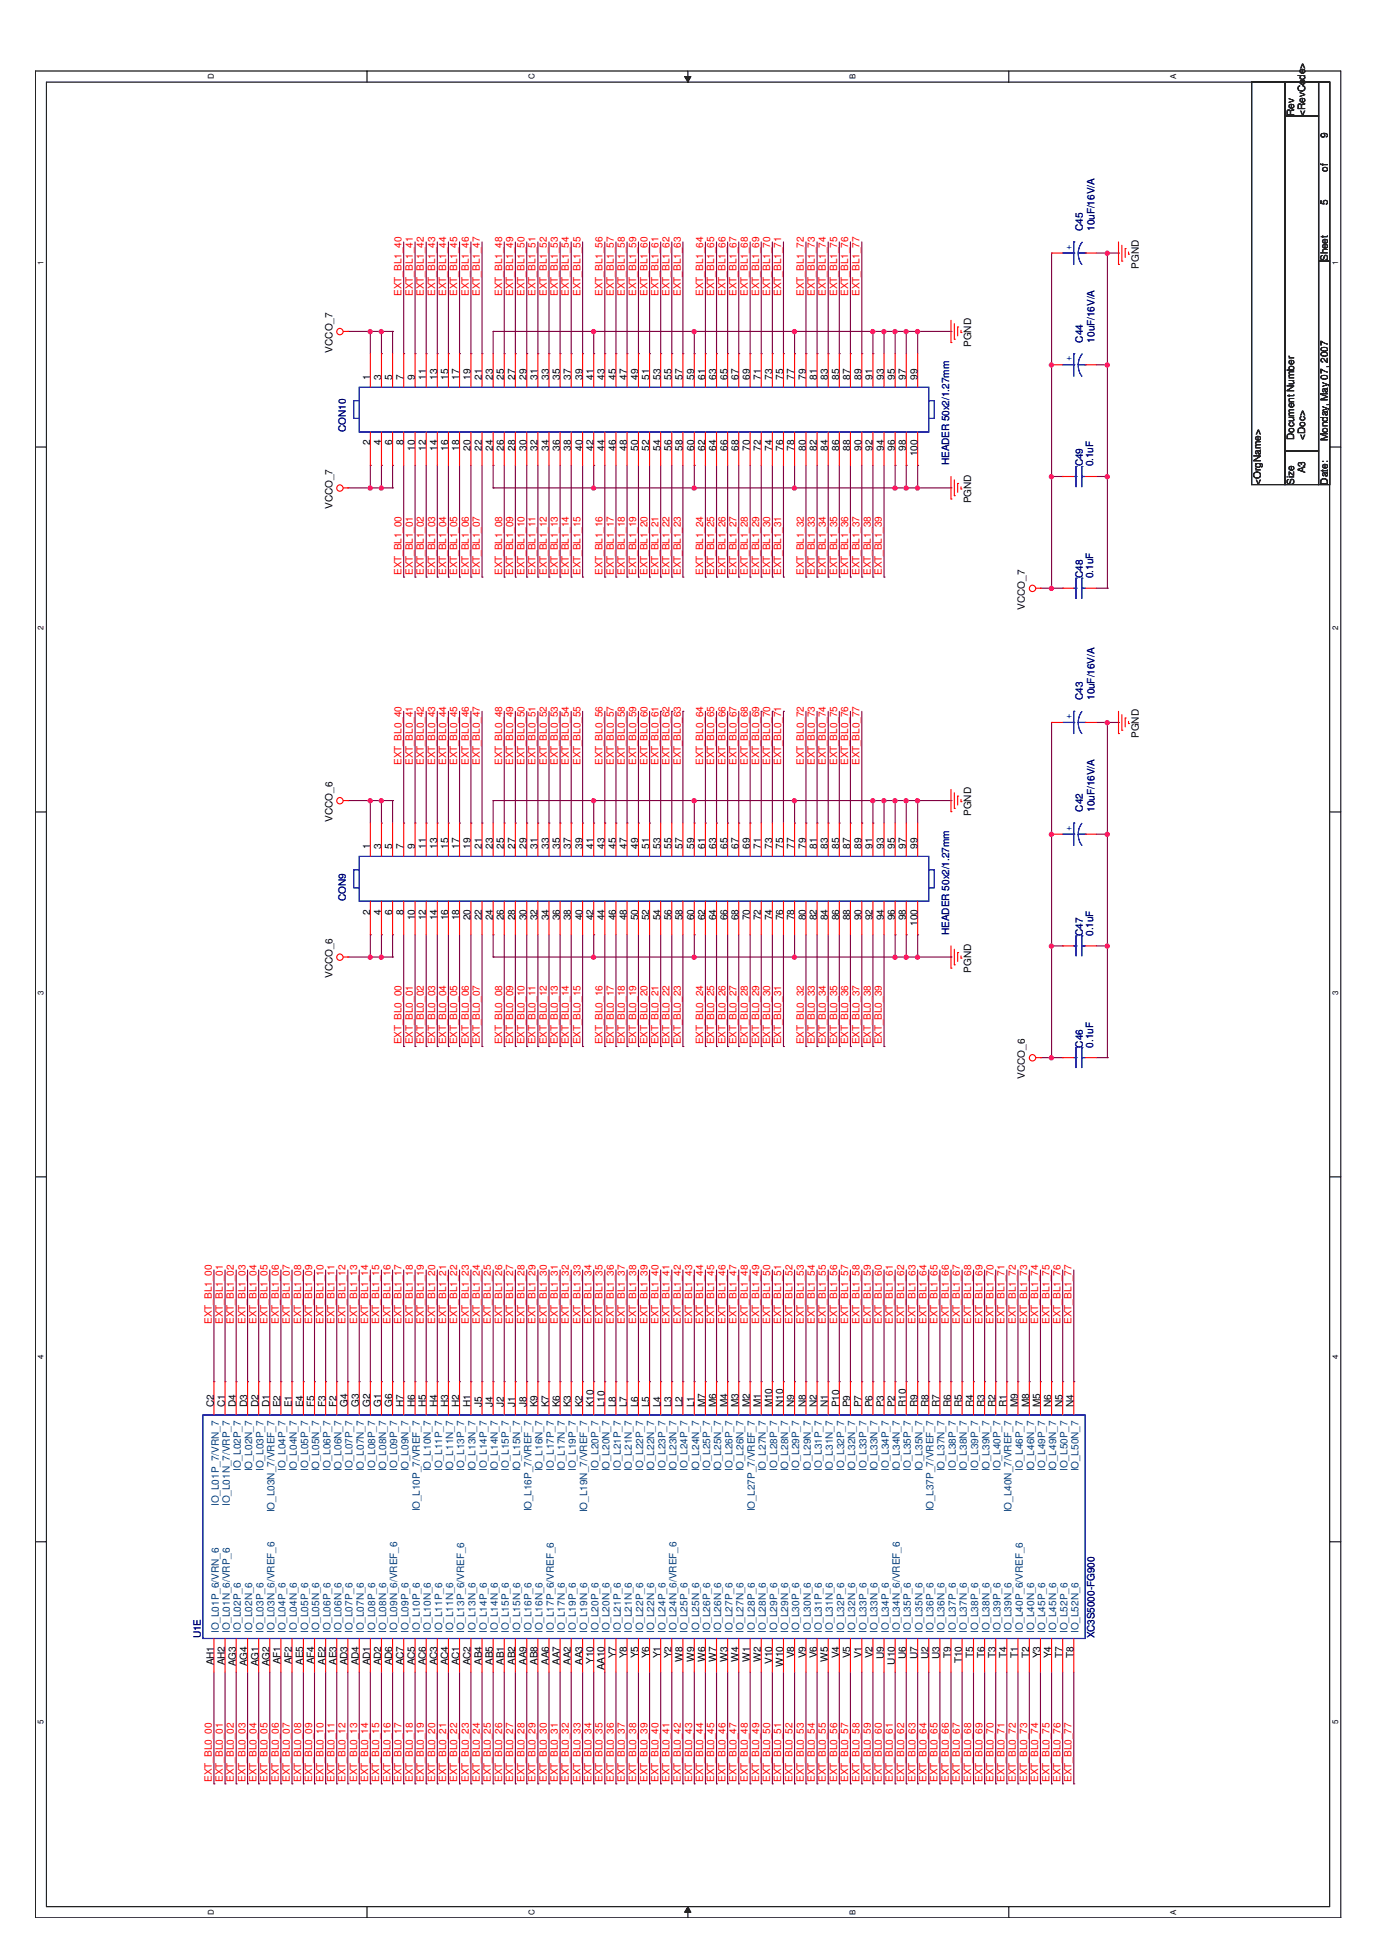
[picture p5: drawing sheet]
<svg xmlns="http://www.w3.org/2000/svg" width="210mm" height="297mm" viewBox="0 0 210 297" stroke-linecap="round" stroke-linejoin="round" font-family="sans-serif">
<defs><g id="words">
<g font-size="1.5">
<text x="196.7" y="17.6" transform="rotate(-90 196.7 17.6)">Rev</text>
<text x="198.4" y="17.6" transform="rotate(-90 198.4 17.6)">&lt;RevCode&gt;</text>
<text x="201.8" y="21" transform="rotate(-90 201.8 21)">9</text>
<text x="201.8" y="26.1" transform="rotate(-90 201.8 26.1)">of</text>
<text x="201.8" y="31.2" transform="rotate(-90 201.8 31.2)">5</text>
<text x="173.1" y="40.9" transform="rotate(-90 173.1 40.9)">PGND</text>
<text x="201.8" y="39.7" transform="rotate(-90 201.8 39.7)">Sheet</text>
<text x="50.5" y="53.6" transform="rotate(-90 50.5 53.6)">VCCO_7</text>
<text x="147.6" y="52.7" transform="rotate(-90 147.6 52.7)">PGND</text>
<text x="56.2" y="57.7" transform="rotate(-90 56.2 57.7)">1</text>
<text x="57.9" y="57.7" transform="rotate(-90 57.9 57.7)">3</text>
<text x="59.6" y="57.7" transform="rotate(-90 59.6 57.7)">5</text>
<text x="61.3" y="57.7" transform="rotate(-90 61.3 57.7)">7</text>
<text x="63" y="57.7" transform="rotate(-90 63 57.7)">9</text>
<text x="64.7" y="57.7" transform="rotate(-90 64.7 57.7)">11</text>
<text x="66.4" y="57.7" transform="rotate(-90 66.4 57.7)">13</text>
<text x="68.1" y="57.7" transform="rotate(-90 68.1 57.7)">15</text>
<text x="69.8" y="57.7" transform="rotate(-90 69.8 57.7)">17</text>
<text x="71.5" y="57.7" transform="rotate(-90 71.5 57.7)">19</text>
<text x="73.2" y="57.7" transform="rotate(-90 73.2 57.7)">21</text>
<text x="74.9" y="57.7" transform="rotate(-90 74.9 57.7)">23</text>
<text x="76.6" y="57.7" transform="rotate(-90 76.6 57.7)">25</text>
<text x="78.3" y="57.7" transform="rotate(-90 78.3 57.7)">27</text>
<text x="80" y="57.7" transform="rotate(-90 80 57.7)">29</text>
<text x="81.7" y="57.7" transform="rotate(-90 81.7 57.7)">31</text>
<text x="83.4" y="57.7" transform="rotate(-90 83.4 57.7)">33</text>
<text x="85.1" y="57.7" transform="rotate(-90 85.1 57.7)">35</text>
<text x="86.8" y="57.7" transform="rotate(-90 86.8 57.7)">37</text>
<text x="88.5" y="57.7" transform="rotate(-90 88.5 57.7)">39</text>
<text x="90.2" y="57.7" transform="rotate(-90 90.2 57.7)">41</text>
<text x="91.9" y="57.7" transform="rotate(-90 91.9 57.7)">43</text>
<text x="93.6" y="57.7" transform="rotate(-90 93.6 57.7)">45</text>
<text x="95.3" y="57.7" transform="rotate(-90 95.3 57.7)">47</text>
<text x="97" y="57.7" transform="rotate(-90 97 57.7)">49</text>
<text x="98.7" y="57.7" transform="rotate(-90 98.7 57.7)">51</text>
<text x="100.4" y="57.7" transform="rotate(-90 100.4 57.7)">53</text>
<text x="102.1" y="57.7" transform="rotate(-90 102.1 57.7)">55</text>
<text x="103.8" y="57.7" transform="rotate(-90 103.8 57.7)">57</text>
<text x="105.5" y="57.7" transform="rotate(-90 105.5 57.7)">59</text>
<text x="107.2" y="57.7" transform="rotate(-90 107.2 57.7)">61</text>
<text x="108.9" y="57.7" transform="rotate(-90 108.9 57.7)">63</text>
<text x="110.6" y="57.7" transform="rotate(-90 110.6 57.7)">65</text>
<text x="112.2" y="57.7" transform="rotate(-90 112.2 57.7)">67</text>
<text x="114" y="57.7" transform="rotate(-90 114 57.7)">69</text>
<text x="115.7" y="57.7" transform="rotate(-90 115.7 57.7)">71</text>
<text x="117.4" y="57.7" transform="rotate(-90 117.4 57.7)">73</text>
<text x="119" y="57.7" transform="rotate(-90 119 57.7)">75</text>
<text x="120.7" y="57.7" transform="rotate(-90 120.7 57.7)">77</text>
<text x="122.5" y="57.7" transform="rotate(-90 122.5 57.7)">79</text>
<text x="124.2" y="57.7" transform="rotate(-90 124.2 57.7)">81</text>
<text x="125.8" y="57.7" transform="rotate(-90 125.8 57.7)">83</text>
<text x="127.5" y="57.7" transform="rotate(-90 127.5 57.7)">85</text>
<text x="129.2" y="57.7" transform="rotate(-90 129.2 57.7)">87</text>
<text x="130.9" y="57.7" transform="rotate(-90 130.9 57.7)">89</text>
<text x="132.6" y="57.7" transform="rotate(-90 132.6 57.7)">91</text>
<text x="134.3" y="57.7" transform="rotate(-90 134.3 57.7)">93</text>
<text x="136" y="57.7" transform="rotate(-90 136 57.7)">95</text>
<text x="137.7" y="57.7" transform="rotate(-90 137.7 57.7)">97</text>
<text x="139.4" y="57.7" transform="rotate(-90 139.4 57.7)">99</text>
<text x="56.2" y="67.7" transform="rotate(-90 56.2 67.7)">2</text>
<text x="57.9" y="67.7" transform="rotate(-90 57.9 67.7)">4</text>
<text x="59.6" y="67.7" transform="rotate(-90 59.6 67.7)">6</text>
<text x="61.3" y="67.7" transform="rotate(-90 61.3 67.7)">8</text>
<text x="63" y="68.5" transform="rotate(-90 63 68.5)">10</text>
<text x="64.7" y="68.5" transform="rotate(-90 64.7 68.5)">12</text>
<text x="66.4" y="68.5" transform="rotate(-90 66.4 68.5)">14</text>
<text x="68.1" y="68.5" transform="rotate(-90 68.1 68.5)">16</text>
<text x="69.8" y="68.5" transform="rotate(-90 69.8 68.5)">18</text>
<text x="71.5" y="68.5" transform="rotate(-90 71.5 68.5)">20</text>
<text x="73.2" y="68.5" transform="rotate(-90 73.2 68.5)">22</text>
<text x="74.9" y="68.5" transform="rotate(-90 74.9 68.5)">24</text>
<text x="76.6" y="68.5" transform="rotate(-90 76.6 68.5)">26</text>
<text x="78.3" y="68.5" transform="rotate(-90 78.3 68.5)">28</text>
<text x="80" y="68.5" transform="rotate(-90 80 68.5)">30</text>
<text x="81.7" y="68.5" transform="rotate(-90 81.7 68.5)">32</text>
<text x="83.4" y="68.5" transform="rotate(-90 83.4 68.5)">34</text>
<text x="85.1" y="68.5" transform="rotate(-90 85.1 68.5)">36</text>
<text x="86.8" y="68.5" transform="rotate(-90 86.8 68.5)">38</text>
<text x="88.5" y="68.5" transform="rotate(-90 88.5 68.5)">40</text>
<text x="90.2" y="68.5" transform="rotate(-90 90.2 68.5)">42</text>
<text x="91.9" y="68.5" transform="rotate(-90 91.9 68.5)">44</text>
<text x="93.6" y="68.5" transform="rotate(-90 93.6 68.5)">46</text>
<text x="95.3" y="68.5" transform="rotate(-90 95.3 68.5)">48</text>
<text x="97" y="68.5" transform="rotate(-90 97 68.5)">50</text>
<text x="98.7" y="68.5" transform="rotate(-90 98.7 68.5)">52</text>
<text x="100.4" y="68.5" transform="rotate(-90 100.4 68.5)">54</text>
<text x="102.1" y="68.5" transform="rotate(-90 102.1 68.5)">56</text>
<text x="103.8" y="68.5" transform="rotate(-90 103.8 68.5)">58</text>
<text x="105.5" y="68.5" transform="rotate(-90 105.5 68.5)">60</text>
<text x="107.2" y="68.5" transform="rotate(-90 107.2 68.5)">62</text>
<text x="108.9" y="68.5" transform="rotate(-90 108.9 68.5)">64</text>
<text x="110.6" y="68.5" transform="rotate(-90 110.6 68.5)">66</text>
<text x="112.2" y="68.5" transform="rotate(-90 112.2 68.5)">68</text>
<text x="114" y="68.5" transform="rotate(-90 114 68.5)">70</text>
<text x="115.7" y="68.5" transform="rotate(-90 115.7 68.5)">72</text>
<text x="117.4" y="68.5" transform="rotate(-90 117.4 68.5)">74</text>
<text x="119" y="68.5" transform="rotate(-90 119 68.5)">76</text>
<text x="120.7" y="68.5" transform="rotate(-90 120.7 68.5)">78</text>
<text x="122.5" y="68.5" transform="rotate(-90 122.5 68.5)">80</text>
<text x="124.2" y="68.5" transform="rotate(-90 124.2 68.5)">82</text>
<text x="125.8" y="68.5" transform="rotate(-90 125.8 68.5)">84</text>
<text x="127.5" y="68.5" transform="rotate(-90 127.5 68.5)">86</text>
<text x="129.2" y="68.5" transform="rotate(-90 129.2 68.5)">88</text>
<text x="130.9" y="68.5" transform="rotate(-90 130.9 68.5)">90</text>
<text x="132.6" y="68.5" transform="rotate(-90 132.6 68.5)">92</text>
<text x="134.3" y="68.5" transform="rotate(-90 134.3 68.5)">94</text>
<text x="136" y="68.5" transform="rotate(-90 136 68.5)">96</text>
<text x="137.7" y="68.5" transform="rotate(-90 137.7 68.5)">98</text>
<text x="139.4" y="69.4" transform="rotate(-90 139.4 69.4)">100</text>
<text x="196.7" y="66.8" transform="rotate(-90 196.7 66.8)">Document Number</text>
<text x="198.4" y="71.9" transform="rotate(-90 198.4 71.9)">A3</text>
<text x="198.4" y="66.8" transform="rotate(-90 198.4 66.8)">&lt;Doc&gt;</text>
<text x="201.8" y="67" transform="rotate(-90 201.8 67)">Monday, May 07, 2007</text>
<text x="50.5" y="77.3" transform="rotate(-90 50.5 77.3)">VCCO_7</text>
<text x="147.6" y="76.5" transform="rotate(-90 147.6 76.5)">PGND</text>
<text x="191.6" y="73.6" transform="rotate(-90 191.6 73.6)">&lt;OrgName&gt;</text>
<text x="196.7" y="73.6" transform="rotate(-90 196.7 73.6)">Size</text>
<text x="201.8" y="73.6" transform="rotate(-90 201.8 73.6)">Date:</text>
<text x="155.8" y="92.6" transform="rotate(-90 155.8 92.6)">VCCO_7</text>
<text x="173.1" y="112.1" transform="rotate(-90 173.1 112.1)">PGND</text>
<text x="50.5" y="124.9" transform="rotate(-90 50.5 124.9)">VCCO_6</text>
<text x="147.6" y="124" transform="rotate(-90 147.6 124)">PGND</text>
<text x="56.2" y="128.9" transform="rotate(-90 56.2 128.9)">1</text>
<text x="57.9" y="128.9" transform="rotate(-90 57.9 128.9)">3</text>
<text x="59.6" y="128.9" transform="rotate(-90 59.6 128.9)">5</text>
<text x="61.3" y="128.9" transform="rotate(-90 61.3 128.9)">7</text>
<text x="63" y="128.9" transform="rotate(-90 63 128.9)">9</text>
<text x="64.7" y="128.9" transform="rotate(-90 64.7 128.9)">11</text>
<text x="66.4" y="128.9" transform="rotate(-90 66.4 128.9)">13</text>
<text x="68.1" y="128.9" transform="rotate(-90 68.1 128.9)">15</text>
<text x="69.8" y="128.9" transform="rotate(-90 69.8 128.9)">17</text>
<text x="71.5" y="128.9" transform="rotate(-90 71.5 128.9)">19</text>
<text x="73.2" y="128.9" transform="rotate(-90 73.2 128.9)">21</text>
<text x="74.9" y="128.9" transform="rotate(-90 74.9 128.9)">23</text>
<text x="76.6" y="128.9" transform="rotate(-90 76.6 128.9)">25</text>
<text x="78.3" y="128.9" transform="rotate(-90 78.3 128.9)">27</text>
<text x="80" y="128.9" transform="rotate(-90 80 128.9)">29</text>
<text x="81.7" y="128.9" transform="rotate(-90 81.7 128.9)">31</text>
<text x="83.4" y="128.9" transform="rotate(-90 83.4 128.9)">33</text>
<text x="85.1" y="128.9" transform="rotate(-90 85.1 128.9)">35</text>
<text x="86.8" y="128.9" transform="rotate(-90 86.8 128.9)">37</text>
<text x="88.5" y="128.9" transform="rotate(-90 88.5 128.9)">39</text>
<text x="90.2" y="128.9" transform="rotate(-90 90.2 128.9)">41</text>
<text x="91.9" y="128.9" transform="rotate(-90 91.9 128.9)">43</text>
<text x="93.6" y="128.9" transform="rotate(-90 93.6 128.9)">45</text>
<text x="95.3" y="128.9" transform="rotate(-90 95.3 128.9)">47</text>
<text x="97" y="128.9" transform="rotate(-90 97 128.9)">49</text>
<text x="98.7" y="128.9" transform="rotate(-90 98.7 128.9)">51</text>
<text x="100.4" y="128.9" transform="rotate(-90 100.4 128.9)">53</text>
<text x="102.1" y="128.9" transform="rotate(-90 102.1 128.9)">55</text>
<text x="103.8" y="128.9" transform="rotate(-90 103.8 128.9)">57</text>
<text x="105.5" y="128.9" transform="rotate(-90 105.5 128.9)">59</text>
<text x="107.2" y="128.9" transform="rotate(-90 107.2 128.9)">61</text>
<text x="108.9" y="128.9" transform="rotate(-90 108.9 128.9)">63</text>
<text x="110.6" y="128.9" transform="rotate(-90 110.6 128.9)">65</text>
<text x="112.2" y="128.9" transform="rotate(-90 112.2 128.9)">67</text>
<text x="114" y="128.9" transform="rotate(-90 114 128.9)">69</text>
<text x="115.7" y="128.9" transform="rotate(-90 115.7 128.9)">71</text>
<text x="117.4" y="128.9" transform="rotate(-90 117.4 128.9)">73</text>
<text x="119" y="128.9" transform="rotate(-90 119 128.9)">75</text>
<text x="120.7" y="128.9" transform="rotate(-90 120.7 128.9)">77</text>
<text x="122.5" y="128.9" transform="rotate(-90 122.5 128.9)">79</text>
<text x="124.2" y="128.9" transform="rotate(-90 124.2 128.9)">81</text>
<text x="125.8" y="128.9" transform="rotate(-90 125.8 128.9)">83</text>
<text x="127.5" y="128.9" transform="rotate(-90 127.5 128.9)">85</text>
<text x="129.2" y="128.9" transform="rotate(-90 129.2 128.9)">87</text>
<text x="130.9" y="128.9" transform="rotate(-90 130.9 128.9)">89</text>
<text x="132.6" y="128.9" transform="rotate(-90 132.6 128.9)">91</text>
<text x="134.3" y="128.9" transform="rotate(-90 134.3 128.9)">93</text>
<text x="136" y="128.9" transform="rotate(-90 136 128.9)">95</text>
<text x="137.7" y="128.9" transform="rotate(-90 137.7 128.9)">97</text>
<text x="139.4" y="128.9" transform="rotate(-90 139.4 128.9)">99</text>
<text x="56.2" y="138.9" transform="rotate(-90 56.2 138.9)">2</text>
<text x="57.9" y="138.9" transform="rotate(-90 57.9 138.9)">4</text>
<text x="59.6" y="138.9" transform="rotate(-90 59.6 138.9)">6</text>
<text x="61.3" y="138.9" transform="rotate(-90 61.3 138.9)">8</text>
<text x="63" y="139.8" transform="rotate(-90 63 139.8)">10</text>
<text x="64.7" y="139.8" transform="rotate(-90 64.7 139.8)">12</text>
<text x="66.4" y="139.8" transform="rotate(-90 66.4 139.8)">14</text>
<text x="68.1" y="139.8" transform="rotate(-90 68.1 139.8)">16</text>
<text x="69.8" y="139.8" transform="rotate(-90 69.8 139.8)">18</text>
<text x="71.5" y="139.8" transform="rotate(-90 71.5 139.8)">20</text>
<text x="73.2" y="139.8" transform="rotate(-90 73.2 139.8)">22</text>
<text x="74.9" y="139.8" transform="rotate(-90 74.9 139.8)">24</text>
<text x="76.6" y="139.8" transform="rotate(-90 76.6 139.8)">26</text>
<text x="78.3" y="139.8" transform="rotate(-90 78.3 139.8)">28</text>
<text x="80" y="139.8" transform="rotate(-90 80 139.8)">30</text>
<text x="81.7" y="139.8" transform="rotate(-90 81.7 139.8)">32</text>
<text x="83.4" y="139.8" transform="rotate(-90 83.4 139.8)">34</text>
<text x="85.1" y="139.8" transform="rotate(-90 85.1 139.8)">36</text>
<text x="86.8" y="139.8" transform="rotate(-90 86.8 139.8)">38</text>
<text x="88.5" y="139.8" transform="rotate(-90 88.5 139.8)">40</text>
<text x="90.2" y="139.8" transform="rotate(-90 90.2 139.8)">42</text>
<text x="91.9" y="139.8" transform="rotate(-90 91.9 139.8)">44</text>
<text x="93.6" y="139.8" transform="rotate(-90 93.6 139.8)">46</text>
<text x="95.3" y="139.8" transform="rotate(-90 95.3 139.8)">48</text>
<text x="97" y="139.8" transform="rotate(-90 97 139.8)">50</text>
<text x="98.7" y="139.8" transform="rotate(-90 98.7 139.8)">52</text>
<text x="100.4" y="139.8" transform="rotate(-90 100.4 139.8)">54</text>
<text x="102.1" y="139.8" transform="rotate(-90 102.1 139.8)">56</text>
<text x="103.8" y="139.8" transform="rotate(-90 103.8 139.8)">58</text>
<text x="105.5" y="139.8" transform="rotate(-90 105.5 139.8)">60</text>
<text x="107.2" y="139.8" transform="rotate(-90 107.2 139.8)">62</text>
<text x="108.9" y="139.8" transform="rotate(-90 108.9 139.8)">64</text>
<text x="110.6" y="139.8" transform="rotate(-90 110.6 139.8)">66</text>
<text x="112.2" y="139.8" transform="rotate(-90 112.2 139.8)">68</text>
<text x="114" y="139.8" transform="rotate(-90 114 139.8)">70</text>
<text x="115.7" y="139.8" transform="rotate(-90 115.7 139.8)">72</text>
<text x="117.4" y="139.8" transform="rotate(-90 117.4 139.8)">74</text>
<text x="119" y="139.8" transform="rotate(-90 119 139.8)">76</text>
<text x="120.7" y="139.8" transform="rotate(-90 120.7 139.8)">78</text>
<text x="122.5" y="139.8" transform="rotate(-90 122.5 139.8)">80</text>
<text x="124.2" y="139.8" transform="rotate(-90 124.2 139.8)">82</text>
<text x="125.8" y="139.8" transform="rotate(-90 125.8 139.8)">84</text>
<text x="127.5" y="139.8" transform="rotate(-90 127.5 139.8)">86</text>
<text x="129.2" y="139.8" transform="rotate(-90 129.2 139.8)">88</text>
<text x="130.9" y="139.8" transform="rotate(-90 130.9 139.8)">90</text>
<text x="132.6" y="139.8" transform="rotate(-90 132.6 139.8)">92</text>
<text x="134.3" y="139.8" transform="rotate(-90 134.3 139.8)">94</text>
<text x="136" y="139.8" transform="rotate(-90 136 139.8)">96</text>
<text x="137.7" y="139.8" transform="rotate(-90 137.7 139.8)">98</text>
<text x="139.4" y="140.6" transform="rotate(-90 139.4 140.6)">100</text>
<text x="50.5" y="148.6" transform="rotate(-90 50.5 148.6)">VCCO_6</text>
<text x="147.6" y="147.8" transform="rotate(-90 147.6 147.8)">PGND</text>
<text x="155.8" y="163.9" transform="rotate(-90 155.8 163.9)">VCCO_6</text>
<text x="32.5" y="213.8" transform="rotate(-90 32.5 213.8)">C2</text>
<text x="34.2" y="213.8" transform="rotate(-90 34.2 213.8)">C1</text>
<text x="35.9" y="213.8" transform="rotate(-90 35.9 213.8)">D4</text>
<text x="37.6" y="213.8" transform="rotate(-90 37.6 213.8)">D3</text>
<text x="39.3" y="213.8" transform="rotate(-90 39.3 213.8)">D2</text>
<text x="41" y="213.8" transform="rotate(-90 41 213.8)">D1</text>
<text x="42.7" y="213.8" transform="rotate(-90 42.7 213.8)">E2</text>
<text x="44.3" y="213.8" transform="rotate(-90 44.3 213.8)">E1</text>
<text x="46.1" y="213.8" transform="rotate(-90 46.1 213.8)">E4</text>
<text x="47.8" y="213.8" transform="rotate(-90 47.8 213.8)">F5</text>
<text x="49.5" y="213.8" transform="rotate(-90 49.5 213.8)">F3</text>
<text x="51.1" y="213.8" transform="rotate(-90 51.1 213.8)">F2</text>
<text x="52.8" y="213.8" transform="rotate(-90 52.8 213.8)">G4</text>
<text x="54.6" y="213.8" transform="rotate(-90 54.6 213.8)">G3</text>
<text x="56.2" y="213.8" transform="rotate(-90 56.2 213.8)">G2</text>
<text x="57.9" y="213.8" transform="rotate(-90 57.9 213.8)">G1</text>
<text x="59.6" y="213.8" transform="rotate(-90 59.6 213.8)">G6</text>
<text x="61.3" y="213.8" transform="rotate(-90 61.3 213.8)">H7</text>
<text x="63" y="213.8" transform="rotate(-90 63 213.8)">H6</text>
<text x="64.7" y="213.8" transform="rotate(-90 64.7 213.8)">H5</text>
<text x="66.4" y="213.8" transform="rotate(-90 66.4 213.8)">H4</text>
<text x="68.1" y="213.8" transform="rotate(-90 68.1 213.8)">H3</text>
<text x="69.8" y="213.8" transform="rotate(-90 69.8 213.8)">H2</text>
<text x="71.5" y="213.8" transform="rotate(-90 71.5 213.8)">H1</text>
<text x="73.2" y="213.8" transform="rotate(-90 73.2 213.8)">J5</text>
<text x="74.9" y="213.8" transform="rotate(-90 74.9 213.8)">J4</text>
<text x="76.6" y="213.8" transform="rotate(-90 76.6 213.8)">J2</text>
<text x="78.3" y="213.8" transform="rotate(-90 78.3 213.8)">J1</text>
<text x="80" y="213.8" transform="rotate(-90 80 213.8)">J8</text>
<text x="81.7" y="213.8" transform="rotate(-90 81.7 213.8)">K9</text>
<text x="83.4" y="213.8" transform="rotate(-90 83.4 213.8)">K7</text>
<text x="85.1" y="213.8" transform="rotate(-90 85.1 213.8)">K6</text>
<text x="86.8" y="213.8" transform="rotate(-90 86.8 213.8)">K3</text>
<text x="88.5" y="213.8" transform="rotate(-90 88.5 213.8)">K2</text>
<text x="90.2" y="213.8" transform="rotate(-90 90.2 213.8)">K10</text>
<text x="91.9" y="213.8" transform="rotate(-90 91.9 213.8)">L10</text>
<text x="93.6" y="213.8" transform="rotate(-90 93.6 213.8)">L8</text>
<text x="95.3" y="213.8" transform="rotate(-90 95.3 213.8)">L7</text>
<text x="97" y="213.8" transform="rotate(-90 97 213.8)">L6</text>
<text x="98.7" y="213.8" transform="rotate(-90 98.7 213.8)">L5</text>
<text x="100.4" y="213.8" transform="rotate(-90 100.4 213.8)">L4</text>
<text x="102.1" y="213.8" transform="rotate(-90 102.1 213.8)">L3</text>
<text x="103.8" y="213.8" transform="rotate(-90 103.8 213.8)">L2</text>
<text x="105.5" y="213.8" transform="rotate(-90 105.5 213.8)">L1</text>
<text x="107.2" y="213.8" transform="rotate(-90 107.2 213.8)">M7</text>
<text x="108.9" y="213.8" transform="rotate(-90 108.9 213.8)">M6</text>
<text x="110.6" y="213.8" transform="rotate(-90 110.6 213.8)">M4</text>
<text x="112.2" y="213.8" transform="rotate(-90 112.2 213.8)">M3</text>
<text x="114" y="213.8" transform="rotate(-90 114 213.8)">M2</text>
<text x="115.7" y="213.8" transform="rotate(-90 115.7 213.8)">M1</text>
<text x="117.4" y="213.8" transform="rotate(-90 117.4 213.8)">M10</text>
<text x="119" y="213.8" transform="rotate(-90 119 213.8)">N10</text>
<text x="120.7" y="213.8" transform="rotate(-90 120.7 213.8)">N9</text>
<text x="122.5" y="213.8" transform="rotate(-90 122.5 213.8)">N8</text>
<text x="124.2" y="213.8" transform="rotate(-90 124.2 213.8)">N2</text>
<text x="125.8" y="213.8" transform="rotate(-90 125.8 213.8)">N1</text>
<text x="127.5" y="213.8" transform="rotate(-90 127.5 213.8)">P10</text>
<text x="129.2" y="213.8" transform="rotate(-90 129.2 213.8)">P9</text>
<text x="130.9" y="213.8" transform="rotate(-90 130.9 213.8)">P7</text>
<text x="132.6" y="213.8" transform="rotate(-90 132.6 213.8)">P6</text>
<text x="134.3" y="213.8" transform="rotate(-90 134.3 213.8)">P3</text>
<text x="136" y="213.8" transform="rotate(-90 136 213.8)">P2</text>
<text x="137.7" y="213.8" transform="rotate(-90 137.7 213.8)">R10</text>
<text x="139.4" y="213.8" transform="rotate(-90 139.4 213.8)">R9</text>
<text x="141.1" y="213.8" transform="rotate(-90 141.1 213.8)">R8</text>
<text x="142.8" y="213.8" transform="rotate(-90 142.8 213.8)">R7</text>
<text x="144.5" y="213.8" transform="rotate(-90 144.5 213.8)">R6</text>
<text x="146.2" y="213.8" transform="rotate(-90 146.2 213.8)">R5</text>
<text x="147.9" y="213.8" transform="rotate(-90 147.9 213.8)">R4</text>
<text x="149.6" y="213.8" transform="rotate(-90 149.6 213.8)">R3</text>
<text x="151.3" y="213.8" transform="rotate(-90 151.3 213.8)">R2</text>
<text x="153" y="213.8" transform="rotate(-90 153 213.8)">R1</text>
<text x="154.7" y="213.8" transform="rotate(-90 154.7 213.8)">M9</text>
<text x="156.4" y="213.8" transform="rotate(-90 156.4 213.8)">M8</text>
<text x="158.1" y="213.8" transform="rotate(-90 158.1 213.8)">M5</text>
<text x="159.8" y="213.8" transform="rotate(-90 159.8 213.8)">N6</text>
<text x="161.5" y="213.8" transform="rotate(-90 161.5 213.8)">N5</text>
<text x="163.2" y="213.8" transform="rotate(-90 163.2 213.8)">N4</text>
<text x="93.6" y="251.9" transform="rotate(-90 93.6 251.9)">Y7</text>
<text x="95.3" y="251.9" transform="rotate(-90 95.3 251.9)">Y8</text>
<text x="97" y="251.9" transform="rotate(-90 97 251.9)">Y5</text>
<text x="98.7" y="251.9" transform="rotate(-90 98.7 251.9)">Y6</text>
<text x="100.4" y="251.9" transform="rotate(-90 100.4 251.9)">Y1</text>
<text x="102.1" y="251.9" transform="rotate(-90 102.1 251.9)">Y2</text>
<text x="120.7" y="252" transform="rotate(-90 120.7 252)">V8</text>
<text x="122.5" y="252" transform="rotate(-90 122.5 252)">V9</text>
<text x="124.2" y="252" transform="rotate(-90 124.2 252)">V6</text>
<text x="127.5" y="252" transform="rotate(-90 127.5 252)">V4</text>
<text x="129.2" y="252" transform="rotate(-90 129.2 252)">V5</text>
<text x="130.9" y="252" transform="rotate(-90 130.9 252)">V1</text>
<text x="132.6" y="252" transform="rotate(-90 132.6 252)">V2</text>
<text x="144.5" y="251.9" transform="rotate(-90 144.5 251.9)">T9</text>
<text x="147.9" y="251.9" transform="rotate(-90 147.9 251.9)">T5</text>
<text x="149.6" y="251.9" transform="rotate(-90 149.6 251.9)">T6</text>
<text x="151.3" y="251.9" transform="rotate(-90 151.3 251.9)">T3</text>
<text x="153" y="251.9" transform="rotate(-90 153 251.9)">T4</text>
<text x="154.7" y="251.9" transform="rotate(-90 154.7 251.9)">T1</text>
<text x="156.4" y="251.9" transform="rotate(-90 156.4 251.9)">T2</text>
<text x="158.1" y="251.9" transform="rotate(-90 158.1 251.9)">Y3</text>
<text x="159.8" y="251.9" transform="rotate(-90 159.8 251.9)">Y4</text>
<text x="161.5" y="251.9" transform="rotate(-90 161.5 251.9)">T7</text>
<text x="163.2" y="251.9" transform="rotate(-90 163.2 251.9)">T8</text>
<text x="32.5" y="253" transform="rotate(-90 32.5 253)">AH1</text>
<text x="34.2" y="253" transform="rotate(-90 34.2 253)">AH2</text>
<text x="35.9" y="253.1" transform="rotate(-90 35.9 253.1)">AG3</text>
<text x="37.6" y="253.1" transform="rotate(-90 37.6 253.1)">AG4</text>
<text x="39.3" y="253.1" transform="rotate(-90 39.3 253.1)">AG1</text>
<text x="41" y="253.1" transform="rotate(-90 41 253.1)">AG2</text>
<text x="42.7" y="252.9" transform="rotate(-90 42.7 252.9)">AF1</text>
<text x="44.3" y="252.9" transform="rotate(-90 44.3 252.9)">AF2</text>
<text x="46.1" y="253" transform="rotate(-90 46.1 253)">AE5</text>
<text x="47.8" y="252.9" transform="rotate(-90 47.8 252.9)">AF4</text>
<text x="49.5" y="253" transform="rotate(-90 49.5 253)">AE2</text>
<text x="51.1" y="253" transform="rotate(-90 51.1 253)">AE3</text>
<text x="52.8" y="253" transform="rotate(-90 52.8 253)">AD3</text>
<text x="54.6" y="253" transform="rotate(-90 54.6 253)">AD4</text>
<text x="56.2" y="253" transform="rotate(-90 56.2 253)">AD1</text>
<text x="57.9" y="253" transform="rotate(-90 57.9 253)">AD2</text>
<text x="59.6" y="253" transform="rotate(-90 59.6 253)">AD6</text>
<text x="61.3" y="253" transform="rotate(-90 61.3 253)">AC7</text>
<text x="63" y="253" transform="rotate(-90 63 253)">AC5</text>
<text x="64.7" y="253" transform="rotate(-90 64.7 253)">AC6</text>
<text x="66.4" y="253" transform="rotate(-90 66.4 253)">AC3</text>
<text x="68.1" y="253" transform="rotate(-90 68.1 253)">AC4</text>
<text x="69.8" y="253" transform="rotate(-90 69.8 253)">AC1</text>
<text x="71.5" y="253" transform="rotate(-90 71.5 253)">AC2</text>
<text x="73.2" y="253" transform="rotate(-90 73.2 253)">AB4</text>
<text x="74.9" y="253" transform="rotate(-90 74.9 253)">AB5</text>
<text x="76.6" y="253" transform="rotate(-90 76.6 253)">AB1</text>
<text x="78.3" y="253" transform="rotate(-90 78.3 253)">AB2</text>
<text x="80" y="252.9" transform="rotate(-90 80 252.9)">AA9</text>
<text x="81.7" y="253" transform="rotate(-90 81.7 253)">AB8</text>
<text x="83.4" y="252.9" transform="rotate(-90 83.4 252.9)">AA6</text>
<text x="85.1" y="252.9" transform="rotate(-90 85.1 252.9)">AA7</text>
<text x="86.8" y="252.9" transform="rotate(-90 86.8 252.9)">AA2</text>
<text x="88.5" y="252.9" transform="rotate(-90 88.5 252.9)">AA3</text>
<text x="90.2" y="252.8" transform="rotate(-90 90.2 252.8)">Y10</text>
<text x="91.9" y="253.8" transform="rotate(-90 91.9 253.8)">AA10</text>
<text x="103.8" y="252.5" transform="rotate(-90 103.8 252.5)">W8</text>
<text x="105.5" y="252.5" transform="rotate(-90 105.5 252.5)">W9</text>
<text x="107.2" y="252.5" transform="rotate(-90 107.2 252.5)">W6</text>
<text x="108.9" y="252.5" transform="rotate(-90 108.9 252.5)">W7</text>
<text x="110.6" y="252.5" transform="rotate(-90 110.6 252.5)">W3</text>
<text x="112.2" y="252.5" transform="rotate(-90 112.2 252.5)">W4</text>
<text x="114" y="252.5" transform="rotate(-90 114 252.5)">W1</text>
<text x="115.7" y="252.5" transform="rotate(-90 115.7 252.5)">W2</text>
<text x="117.4" y="252.8" transform="rotate(-90 117.4 252.8)">V10</text>
<text x="119" y="253.3" transform="rotate(-90 119 253.3)">W10</text>
<text x="125.8" y="252.5" transform="rotate(-90 125.8 252.5)">W5</text>
<text x="134.3" y="252.1" transform="rotate(-90 134.3 252.1)">U9</text>
<text x="136" y="252.9" transform="rotate(-90 136 252.9)">U10</text>
<text x="137.7" y="252.1" transform="rotate(-90 137.7 252.1)">U6</text>
<text x="139.4" y="252.1" transform="rotate(-90 139.4 252.1)">U7</text>
<text x="141.1" y="252.1" transform="rotate(-90 141.1 252.1)">U2</text>
<text x="142.8" y="252.1" transform="rotate(-90 142.8 252.1)">U3</text>
<text x="146.2" y="252.7" transform="rotate(-90 146.2 252.7)">T10</text>
</g>
<g font-size="1.5" fill="#000080">
<text x="164.6" y="35.1" transform="rotate(-90 164.6 35.1)">C45</text>
<text x="166.3" y="35.1" transform="rotate(-90 166.3 35.1)">10uF/16V/A</text>
<text x="164.6" y="52" transform="rotate(-90 164.6 52)">C44</text>
<text x="166.3" y="52" transform="rotate(-90 166.3 52)">10uF/16V/A</text>
<text x="52.6" y="65.6" transform="rotate(-90 52.6 65.6)">CON10</text>
<text x="144.2" y="70.7" transform="rotate(-90 144.2 70.7)">HEADER 50x2/1.27mm</text>
<text x="164.6" y="70.9" transform="rotate(-90 164.6 70.9)">C49</text>
<text x="166.2" y="70.9" transform="rotate(-90 166.2 70.9)">0.1uF</text>
<text x="164.6" y="87.9" transform="rotate(-90 164.6 87.9)">C48</text>
<text x="166.2" y="87.9" transform="rotate(-90 166.2 87.9)">0.1uF</text>
<text x="164.6" y="106.3" transform="rotate(-90 164.6 106.3)">C43</text>
<text x="166.3" y="106.3" transform="rotate(-90 166.3 106.3)">10uF/16V/A</text>
<text x="164.6" y="123.3" transform="rotate(-90 164.6 123.3)">C42</text>
<text x="166.3" y="123.3" transform="rotate(-90 166.3 123.3)">10uF/16V/A</text>
<text x="52.6" y="136.9" transform="rotate(-90 52.6 136.9)">CON9</text>
<text x="144.2" y="142" transform="rotate(-90 144.2 142)">HEADER 50x2/1.27mm</text>
<text x="164.6" y="142.2" transform="rotate(-90 164.6 142.2)">C47</text>
<text x="166.2" y="142.2" transform="rotate(-90 166.2 142.2)">0.1uF</text>
<text x="164.6" y="159.2" transform="rotate(-90 164.6 159.2)">C46</text>
<text x="166.2" y="159.2" transform="rotate(-90 166.2 159.2)">0.1uF</text>
<text x="30.5" y="248.9" transform="rotate(-90 30.5 248.9)">U1E</text>
<text x="166.3" y="248.9" transform="rotate(-90 166.3 248.9)">XC3S5000-FG900</text>
</g>
<g font-size="1.5" fill="#00f">
<text x="162.9" y="37.9" transform="rotate(-90 162.9 37.9)">+</text>
<text x="162.9" y="54.9" transform="rotate(-90 162.9 54.9)">+</text>
<text x="162.9" y="109.3" transform="rotate(-90 162.9 109.3)">+</text>
<text x="162.9" y="126.2" transform="rotate(-90 162.9 126.2)">+</text>
</g>
<g font-size="1.5" fill="#f00">
<text x="61" y="44.9" transform="rotate(-90 61 44.9)">EXT_BL1_40</text>
<text x="62.8" y="44.9" transform="rotate(-90 62.8 44.9)">EXT_BL1_41</text>
<text x="64.4" y="44.9" transform="rotate(-90 64.4 44.9)">EXT_BL1_42</text>
<text x="66.1" y="44.9" transform="rotate(-90 66.1 44.9)">EXT_BL1_43</text>
<text x="67.8" y="44.9" transform="rotate(-90 67.8 44.9)">EXT_BL1_44</text>
<text x="69.5" y="44.9" transform="rotate(-90 69.5 44.9)">EXT_BL1_45</text>
<text x="71.2" y="44.9" transform="rotate(-90 71.2 44.9)">EXT_BL1_46</text>
<text x="72.9" y="44.9" transform="rotate(-90 72.9 44.9)">EXT_BL1_47</text>
<text x="76.3" y="44.9" transform="rotate(-90 76.3 44.9)">EXT_BL1_48</text>
<text x="78" y="44.9" transform="rotate(-90 78 44.9)">EXT_BL1_49</text>
<text x="79.7" y="44.9" transform="rotate(-90 79.7 44.9)">EXT_BL1_50</text>
<text x="81.4" y="44.9" transform="rotate(-90 81.4 44.9)">EXT_BL1_51</text>
<text x="83.1" y="44.9" transform="rotate(-90 83.1 44.9)">EXT_BL1_52</text>
<text x="84.8" y="44.9" transform="rotate(-90 84.8 44.9)">EXT_BL1_53</text>
<text x="86.5" y="44.9" transform="rotate(-90 86.5 44.9)">EXT_BL1_54</text>
<text x="88.2" y="44.9" transform="rotate(-90 88.2 44.9)">EXT_BL1_55</text>
<text x="91.6" y="44.9" transform="rotate(-90 91.6 44.9)">EXT_BL1_56</text>
<text x="93.3" y="44.9" transform="rotate(-90 93.3 44.9)">EXT_BL1_57</text>
<text x="95" y="44.9" transform="rotate(-90 95 44.9)">EXT_BL1_58</text>
<text x="96.7" y="44.9" transform="rotate(-90 96.7 44.9)">EXT_BL1_59</text>
<text x="98.4" y="44.9" transform="rotate(-90 98.4 44.9)">EXT_BL1_60</text>
<text x="100.1" y="44.9" transform="rotate(-90 100.1 44.9)">EXT_BL1_61</text>
<text x="101.8" y="44.9" transform="rotate(-90 101.8 44.9)">EXT_BL1_62</text>
<text x="103.5" y="44.9" transform="rotate(-90 103.5 44.9)">EXT_BL1_63</text>
<text x="106.9" y="44.9" transform="rotate(-90 106.9 44.9)">EXT_BL1_64</text>
<text x="108.6" y="44.9" transform="rotate(-90 108.6 44.9)">EXT_BL1_65</text>
<text x="110.3" y="44.9" transform="rotate(-90 110.3 44.9)">EXT_BL1_66</text>
<text x="111.9" y="44.9" transform="rotate(-90 111.9 44.9)">EXT_BL1_67</text>
<text x="113.7" y="44.9" transform="rotate(-90 113.7 44.9)">EXT_BL1_68</text>
<text x="115.4" y="44.9" transform="rotate(-90 115.4 44.9)">EXT_BL1_69</text>
<text x="117.1" y="44.9" transform="rotate(-90 117.1 44.9)">EXT_BL1_70</text>
<text x="118.7" y="44.9" transform="rotate(-90 118.7 44.9)">EXT_BL1_71</text>
<text x="122.2" y="44.9" transform="rotate(-90 122.2 44.9)">EXT_BL1_72</text>
<text x="123.9" y="44.9" transform="rotate(-90 123.9 44.9)">EXT_BL1_73</text>
<text x="125.5" y="44.9" transform="rotate(-90 125.5 44.9)">EXT_BL1_74</text>
<text x="127.2" y="44.9" transform="rotate(-90 127.2 44.9)">EXT_BL1_75</text>
<text x="128.9" y="44.9" transform="rotate(-90 128.9 44.9)">EXT_BL1_76</text>
<text x="130.7" y="44.9" transform="rotate(-90 130.7 44.9)">EXT_BL1_77</text>
<text x="61" y="87.3" transform="rotate(-90 61 87.3)">EXT_BL1_00</text>
<text x="62.8" y="87.3" transform="rotate(-90 62.8 87.3)">EXT_BL1_01</text>
<text x="64.4" y="87.3" transform="rotate(-90 64.4 87.3)">EXT_BL1_02</text>
<text x="66.1" y="87.3" transform="rotate(-90 66.1 87.3)">EXT_BL1_03</text>
<text x="67.8" y="87.3" transform="rotate(-90 67.8 87.3)">EXT_BL1_04</text>
<text x="69.5" y="87.3" transform="rotate(-90 69.5 87.3)">EXT_BL1_05</text>
<text x="71.2" y="87.3" transform="rotate(-90 71.2 87.3)">EXT_BL1_06</text>
<text x="72.9" y="87.3" transform="rotate(-90 72.9 87.3)">EXT_BL1_07</text>
<text x="76.3" y="87.3" transform="rotate(-90 76.3 87.3)">EXT_BL1_08</text>
<text x="78" y="87.3" transform="rotate(-90 78 87.3)">EXT_BL1_09</text>
<text x="79.7" y="87.3" transform="rotate(-90 79.7 87.3)">EXT_BL1_10</text>
<text x="81.4" y="87.3" transform="rotate(-90 81.4 87.3)">EXT_BL1_11</text>
<text x="83.1" y="87.3" transform="rotate(-90 83.1 87.3)">EXT_BL1_12</text>
<text x="84.8" y="87.3" transform="rotate(-90 84.8 87.3)">EXT_BL1_13</text>
<text x="86.5" y="87.3" transform="rotate(-90 86.5 87.3)">EXT_BL1_14</text>
<text x="88.2" y="87.3" transform="rotate(-90 88.2 87.3)">EXT_BL1_15</text>
<text x="91.6" y="87.3" transform="rotate(-90 91.6 87.3)">EXT_BL1_16</text>
<text x="93.3" y="87.3" transform="rotate(-90 93.3 87.3)">EXT_BL1_17</text>
<text x="95" y="87.3" transform="rotate(-90 95 87.3)">EXT_BL1_18</text>
<text x="96.7" y="87.3" transform="rotate(-90 96.7 87.3)">EXT_BL1_19</text>
<text x="98.4" y="87.3" transform="rotate(-90 98.4 87.3)">EXT_BL1_20</text>
<text x="100.1" y="87.3" transform="rotate(-90 100.1 87.3)">EXT_BL1_21</text>
<text x="101.8" y="87.3" transform="rotate(-90 101.8 87.3)">EXT_BL1_22</text>
<text x="103.5" y="87.3" transform="rotate(-90 103.5 87.3)">EXT_BL1_23</text>
<text x="106.9" y="87.3" transform="rotate(-90 106.9 87.3)">EXT_BL1_24</text>
<text x="108.6" y="87.3" transform="rotate(-90 108.6 87.3)">EXT_BL1_25</text>
<text x="110.3" y="87.3" transform="rotate(-90 110.3 87.3)">EXT_BL1_26</text>
<text x="111.9" y="87.3" transform="rotate(-90 111.9 87.3)">EXT_BL1_27</text>
<text x="113.7" y="87.3" transform="rotate(-90 113.7 87.3)">EXT_BL1_28</text>
<text x="115.4" y="87.3" transform="rotate(-90 115.4 87.3)">EXT_BL1_29</text>
<text x="117.1" y="87.3" transform="rotate(-90 117.1 87.3)">EXT_BL1_30</text>
<text x="118.7" y="87.3" transform="rotate(-90 118.7 87.3)">EXT_BL1_31</text>
<text x="122.2" y="87.3" transform="rotate(-90 122.2 87.3)">EXT_BL1_32</text>
<text x="123.9" y="87.3" transform="rotate(-90 123.9 87.3)">EXT_BL1_33</text>
<text x="125.5" y="87.3" transform="rotate(-90 125.5 87.3)">EXT_BL1_34</text>
<text x="127.2" y="87.3" transform="rotate(-90 127.2 87.3)">EXT_BL1_35</text>
<text x="128.9" y="87.3" transform="rotate(-90 128.9 87.3)">EXT_BL1_36</text>
<text x="130.7" y="87.3" transform="rotate(-90 130.7 87.3)">EXT_BL1_37</text>
<text x="132.3" y="87.3" transform="rotate(-90 132.3 87.3)">EXT_BL1_38</text>
<text x="134" y="87.3" transform="rotate(-90 134 87.3)">EXT_BL1_39</text>
<text x="61" y="116.2" transform="rotate(-90 61 116.2)">EXT_BL0_40</text>
<text x="62.8" y="116.2" transform="rotate(-90 62.8 116.2)">EXT_BL0_41</text>
<text x="64.4" y="116.2" transform="rotate(-90 64.4 116.2)">EXT_BL0_42</text>
<text x="66.1" y="116.2" transform="rotate(-90 66.1 116.2)">EXT_BL0_43</text>
<text x="67.8" y="116.2" transform="rotate(-90 67.8 116.2)">EXT_BL0_44</text>
<text x="69.5" y="116.2" transform="rotate(-90 69.5 116.2)">EXT_BL0_45</text>
<text x="71.2" y="116.2" transform="rotate(-90 71.2 116.2)">EXT_BL0_46</text>
<text x="72.9" y="116.2" transform="rotate(-90 72.9 116.2)">EXT_BL0_47</text>
<text x="76.3" y="116.2" transform="rotate(-90 76.3 116.2)">EXT_BL0_48</text>
<text x="78" y="116.2" transform="rotate(-90 78 116.2)">EXT_BL0_49</text>
<text x="79.7" y="116.2" transform="rotate(-90 79.7 116.2)">EXT_BL0_50</text>
<text x="81.4" y="116.2" transform="rotate(-90 81.4 116.2)">EXT_BL0_51</text>
<text x="83.1" y="116.2" transform="rotate(-90 83.1 116.2)">EXT_BL0_52</text>
<text x="84.8" y="116.2" transform="rotate(-90 84.8 116.2)">EXT_BL0_53</text>
<text x="86.5" y="116.2" transform="rotate(-90 86.5 116.2)">EXT_BL0_54</text>
<text x="88.2" y="116.2" transform="rotate(-90 88.2 116.2)">EXT_BL0_55</text>
<text x="91.6" y="116.2" transform="rotate(-90 91.6 116.2)">EXT_BL0_56</text>
<text x="93.3" y="116.2" transform="rotate(-90 93.3 116.2)">EXT_BL0_57</text>
<text x="95" y="116.2" transform="rotate(-90 95 116.2)">EXT_BL0_58</text>
<text x="96.7" y="116.2" transform="rotate(-90 96.7 116.2)">EXT_BL0_59</text>
<text x="98.4" y="116.2" transform="rotate(-90 98.4 116.2)">EXT_BL0_60</text>
<text x="100.1" y="116.2" transform="rotate(-90 100.1 116.2)">EXT_BL0_61</text>
<text x="101.8" y="116.2" transform="rotate(-90 101.8 116.2)">EXT_BL0_62</text>
<text x="103.5" y="116.2" transform="rotate(-90 103.5 116.2)">EXT_BL0_63</text>
<text x="106.9" y="116.2" transform="rotate(-90 106.9 116.2)">EXT_BL0_64</text>
<text x="108.6" y="116.2" transform="rotate(-90 108.6 116.2)">EXT_BL0_65</text>
<text x="110.3" y="116.2" transform="rotate(-90 110.3 116.2)">EXT_BL0_66</text>
<text x="111.9" y="116.2" transform="rotate(-90 111.9 116.2)">EXT_BL0_67</text>
<text x="113.7" y="116.2" transform="rotate(-90 113.7 116.2)">EXT_BL0_68</text>
<text x="115.4" y="116.2" transform="rotate(-90 115.4 116.2)">EXT_BL0_69</text>
<text x="117.1" y="116.2" transform="rotate(-90 117.1 116.2)">EXT_BL0_70</text>
<text x="118.7" y="116.2" transform="rotate(-90 118.7 116.2)">EXT_BL0_71</text>
<text x="122.2" y="116.2" transform="rotate(-90 122.2 116.2)">EXT_BL0_72</text>
<text x="123.9" y="116.2" transform="rotate(-90 123.9 116.2)">EXT_BL0_73</text>
<text x="125.5" y="116.2" transform="rotate(-90 125.5 116.2)">EXT_BL0_74</text>
<text x="127.2" y="116.2" transform="rotate(-90 127.2 116.2)">EXT_BL0_75</text>
<text x="128.9" y="116.2" transform="rotate(-90 128.9 116.2)">EXT_BL0_76</text>
<text x="130.7" y="116.2" transform="rotate(-90 130.7 116.2)">EXT_BL0_77</text>
<text x="61" y="158.7" transform="rotate(-90 61 158.7)">EXT_BL0_00</text>
<text x="62.8" y="158.7" transform="rotate(-90 62.8 158.7)">EXT_BL0_01</text>
<text x="64.4" y="158.7" transform="rotate(-90 64.4 158.7)">EXT_BL0_02</text>
<text x="66.1" y="158.7" transform="rotate(-90 66.1 158.7)">EXT_BL0_03</text>
<text x="67.8" y="158.7" transform="rotate(-90 67.8 158.7)">EXT_BL0_04</text>
<text x="69.5" y="158.7" transform="rotate(-90 69.5 158.7)">EXT_BL0_05</text>
<text x="71.2" y="158.7" transform="rotate(-90 71.2 158.7)">EXT_BL0_06</text>
<text x="72.9" y="158.7" transform="rotate(-90 72.9 158.7)">EXT_BL0_07</text>
<text x="76.3" y="158.7" transform="rotate(-90 76.3 158.7)">EXT_BL0_08</text>
<text x="78" y="158.7" transform="rotate(-90 78 158.7)">EXT_BL0_09</text>
<text x="79.7" y="158.7" transform="rotate(-90 79.7 158.7)">EXT_BL0_10</text>
<text x="81.4" y="158.7" transform="rotate(-90 81.4 158.7)">EXT_BL0_11</text>
<text x="83.1" y="158.7" transform="rotate(-90 83.1 158.7)">EXT_BL0_12</text>
<text x="84.8" y="158.7" transform="rotate(-90 84.8 158.7)">EXT_BL0_13</text>
<text x="86.5" y="158.7" transform="rotate(-90 86.5 158.7)">EXT_BL0_14</text>
<text x="88.2" y="158.7" transform="rotate(-90 88.2 158.7)">EXT_BL0_15</text>
<text x="91.6" y="158.7" transform="rotate(-90 91.6 158.7)">EXT_BL0_16</text>
<text x="93.3" y="158.7" transform="rotate(-90 93.3 158.7)">EXT_BL0_17</text>
<text x="95" y="158.7" transform="rotate(-90 95 158.7)">EXT_BL0_18</text>
<text x="96.7" y="158.7" transform="rotate(-90 96.7 158.7)">EXT_BL0_19</text>
<text x="98.4" y="158.7" transform="rotate(-90 98.4 158.7)">EXT_BL0_20</text>
<text x="100.1" y="158.7" transform="rotate(-90 100.1 158.7)">EXT_BL0_21</text>
<text x="101.8" y="158.7" transform="rotate(-90 101.8 158.7)">EXT_BL0_22</text>
<text x="103.5" y="158.7" transform="rotate(-90 103.5 158.7)">EXT_BL0_23</text>
<text x="106.9" y="158.7" transform="rotate(-90 106.9 158.7)">EXT_BL0_24</text>
<text x="108.6" y="158.7" transform="rotate(-90 108.6 158.7)">EXT_BL0_25</text>
<text x="110.3" y="158.7" transform="rotate(-90 110.3 158.7)">EXT_BL0_26</text>
<text x="111.9" y="158.7" transform="rotate(-90 111.9 158.7)">EXT_BL0_27</text>
<text x="113.7" y="158.7" transform="rotate(-90 113.7 158.7)">EXT_BL0_28</text>
<text x="115.4" y="158.7" transform="rotate(-90 115.4 158.7)">EXT_BL0_29</text>
<text x="117.1" y="158.7" transform="rotate(-90 117.1 158.7)">EXT_BL0_30</text>
<text x="118.7" y="158.7" transform="rotate(-90 118.7 158.7)">EXT_BL0_31</text>
<text x="122.2" y="158.7" transform="rotate(-90 122.2 158.7)">EXT_BL0_32</text>
<text x="123.9" y="158.7" transform="rotate(-90 123.9 158.7)">EXT_BL0_33</text>
<text x="125.5" y="158.7" transform="rotate(-90 125.5 158.7)">EXT_BL0_34</text>
<text x="127.2" y="158.7" transform="rotate(-90 127.2 158.7)">EXT_BL0_35</text>
<text x="128.9" y="158.7" transform="rotate(-90 128.9 158.7)">EXT_BL0_36</text>
<text x="130.7" y="158.7" transform="rotate(-90 130.7 158.7)">EXT_BL0_37</text>
<text x="132.3" y="158.7" transform="rotate(-90 132.3 158.7)">EXT_BL0_38</text>
<text x="134" y="158.7" transform="rotate(-90 134 158.7)">EXT_BL0_39</text>
<text x="32.2" y="201.1" transform="rotate(-90 32.2 201.1)">EXT_BL1_00</text>
<text x="33.9" y="201.1" transform="rotate(-90 33.9 201.1)">EXT_BL1_01</text>
<text x="35.6" y="201.1" transform="rotate(-90 35.6 201.1)">EXT_BL1_02</text>
<text x="37.3" y="201.1" transform="rotate(-90 37.3 201.1)">EXT_BL1_03</text>
<text x="39" y="201.1" transform="rotate(-90 39 201.1)">EXT_BL1_04</text>
<text x="40.7" y="201.1" transform="rotate(-90 40.7 201.1)">EXT_BL1_05</text>
<text x="42.4" y="201.1" transform="rotate(-90 42.4 201.1)">EXT_BL1_06</text>
<text x="44" y="201.1" transform="rotate(-90 44 201.1)">EXT_BL1_07</text>
<text x="45.8" y="201.1" transform="rotate(-90 45.8 201.1)">EXT_BL1_08</text>
<text x="47.5" y="201.1" transform="rotate(-90 47.5 201.1)">EXT_BL1_09</text>
<text x="49.2" y="201.1" transform="rotate(-90 49.2 201.1)">EXT_BL1_10</text>
<text x="50.8" y="201.1" transform="rotate(-90 50.8 201.1)">EXT_BL1_11</text>
<text x="52.5" y="201.1" transform="rotate(-90 52.5 201.1)">EXT_BL1_12</text>
<text x="54.3" y="201.1" transform="rotate(-90 54.3 201.1)">EXT_BL1_13</text>
<text x="56" y="201.1" transform="rotate(-90 56 201.1)">EXT_BL1_14</text>
<text x="57.6" y="201.1" transform="rotate(-90 57.6 201.1)">EXT_BL1_15</text>
<text x="59.3" y="201.1" transform="rotate(-90 59.3 201.1)">EXT_BL1_16</text>
<text x="61" y="201.1" transform="rotate(-90 61 201.1)">EXT_BL1_17</text>
<text x="62.8" y="201.1" transform="rotate(-90 62.8 201.1)">EXT_BL1_18</text>
<text x="64.4" y="201.1" transform="rotate(-90 64.4 201.1)">EXT_BL1_19</text>
<text x="66.1" y="201.1" transform="rotate(-90 66.1 201.1)">EXT_BL1_20</text>
<text x="67.8" y="201.1" transform="rotate(-90 67.8 201.1)">EXT_BL1_21</text>
<text x="69.5" y="201.1" transform="rotate(-90 69.5 201.1)">EXT_BL1_22</text>
<text x="71.2" y="201.1" transform="rotate(-90 71.2 201.1)">EXT_BL1_23</text>
<text x="72.9" y="201.1" transform="rotate(-90 72.9 201.1)">EXT_BL1_24</text>
<text x="74.6" y="201.1" transform="rotate(-90 74.6 201.1)">EXT_BL1_25</text>
<text x="76.3" y="201.1" transform="rotate(-90 76.3 201.1)">EXT_BL1_26</text>
<text x="78" y="201.1" transform="rotate(-90 78 201.1)">EXT_BL1_27</text>
<text x="79.7" y="201.1" transform="rotate(-90 79.7 201.1)">EXT_BL1_28</text>
<text x="81.4" y="201.1" transform="rotate(-90 81.4 201.1)">EXT_BL1_29</text>
<text x="83.1" y="201.1" transform="rotate(-90 83.1 201.1)">EXT_BL1_30</text>
<text x="84.8" y="201.1" transform="rotate(-90 84.8 201.1)">EXT_BL1_31</text>
<text x="86.5" y="201.1" transform="rotate(-90 86.5 201.1)">EXT_BL1_32</text>
<text x="88.2" y="201.1" transform="rotate(-90 88.2 201.1)">EXT_BL1_33</text>
<text x="89.9" y="201.1" transform="rotate(-90 89.9 201.1)">EXT_BL1_34</text>
<text x="91.6" y="201.1" transform="rotate(-90 91.6 201.1)">EXT_BL1_35</text>
<text x="93.3" y="201.1" transform="rotate(-90 93.3 201.1)">EXT_BL1_36</text>
<text x="95" y="201.1" transform="rotate(-90 95 201.1)">EXT_BL1_37</text>
<text x="96.7" y="201.1" transform="rotate(-90 96.7 201.1)">EXT_BL1_38</text>
<text x="98.4" y="201.1" transform="rotate(-90 98.4 201.1)">EXT_BL1_39</text>
<text x="100.1" y="201.1" transform="rotate(-90 100.1 201.1)">EXT_BL1_40</text>
<text x="101.8" y="201.1" transform="rotate(-90 101.8 201.1)">EXT_BL1_41</text>
<text x="103.5" y="201.1" transform="rotate(-90 103.5 201.1)">EXT_BL1_42</text>
<text x="105.2" y="201.1" transform="rotate(-90 105.2 201.1)">EXT_BL1_43</text>
<text x="106.9" y="201.1" transform="rotate(-90 106.9 201.1)">EXT_BL1_44</text>
<text x="108.6" y="201.1" transform="rotate(-90 108.6 201.1)">EXT_BL1_45</text>
<text x="110.3" y="201.1" transform="rotate(-90 110.3 201.1)">EXT_BL1_46</text>
<text x="111.9" y="201.1" transform="rotate(-90 111.9 201.1)">EXT_BL1_47</text>
<text x="113.7" y="201.1" transform="rotate(-90 113.7 201.1)">EXT_BL1_48</text>
<text x="115.4" y="201.1" transform="rotate(-90 115.4 201.1)">EXT_BL1_49</text>
<text x="117.1" y="201.1" transform="rotate(-90 117.1 201.1)">EXT_BL1_50</text>
<text x="118.7" y="201.1" transform="rotate(-90 118.7 201.1)">EXT_BL1_51</text>
<text x="120.4" y="201.1" transform="rotate(-90 120.4 201.1)">EXT_BL1_52</text>
<text x="122.2" y="201.1" transform="rotate(-90 122.2 201.1)">EXT_BL1_53</text>
<text x="123.9" y="201.1" transform="rotate(-90 123.9 201.1)">EXT_BL1_54</text>
<text x="125.5" y="201.1" transform="rotate(-90 125.5 201.1)">EXT_BL1_55</text>
<text x="127.2" y="201.1" transform="rotate(-90 127.2 201.1)">EXT_BL1_56</text>
<text x="128.9" y="201.1" transform="rotate(-90 128.9 201.1)">EXT_BL1_57</text>
<text x="130.7" y="201.1" transform="rotate(-90 130.7 201.1)">EXT_BL1_58</text>
<text x="132.3" y="201.1" transform="rotate(-90 132.3 201.1)">EXT_BL1_59</text>
<text x="134" y="201.1" transform="rotate(-90 134 201.1)">EXT_BL1_60</text>
<text x="135.7" y="201.1" transform="rotate(-90 135.7 201.1)">EXT_BL1_61</text>
<text x="137.4" y="201.1" transform="rotate(-90 137.4 201.1)">EXT_BL1_62</text>
<text x="139.1" y="201.1" transform="rotate(-90 139.1 201.1)">EXT_BL1_63</text>
<text x="140.8" y="201.1" transform="rotate(-90 140.8 201.1)">EXT_BL1_64</text>
<text x="142.5" y="201.1" transform="rotate(-90 142.5 201.1)">EXT_BL1_65</text>
<text x="144.2" y="201.1" transform="rotate(-90 144.2 201.1)">EXT_BL1_66</text>
<text x="145.9" y="201.1" transform="rotate(-90 145.9 201.1)">EXT_BL1_67</text>
<text x="147.6" y="201.1" transform="rotate(-90 147.6 201.1)">EXT_BL1_68</text>
<text x="149.3" y="201.1" transform="rotate(-90 149.3 201.1)">EXT_BL1_69</text>
<text x="151" y="201.1" transform="rotate(-90 151 201.1)">EXT_BL1_70</text>
<text x="152.7" y="201.1" transform="rotate(-90 152.7 201.1)">EXT_BL1_71</text>
<text x="154.4" y="201.1" transform="rotate(-90 154.4 201.1)">EXT_BL1_72</text>
<text x="156.1" y="201.1" transform="rotate(-90 156.1 201.1)">EXT_BL1_73</text>
<text x="157.8" y="201.1" transform="rotate(-90 157.8 201.1)">EXT_BL1_74</text>
<text x="159.5" y="201.1" transform="rotate(-90 159.5 201.1)">EXT_BL1_75</text>
<text x="161.2" y="201.1" transform="rotate(-90 161.2 201.1)">EXT_BL1_76</text>
<text x="162.9" y="201.1" transform="rotate(-90 162.9 201.1)">EXT_BL1_77</text>
<text x="32.2" y="270.7" transform="rotate(-90 32.2 270.7)">EXT_BL0_00</text>
<text x="33.9" y="270.7" transform="rotate(-90 33.9 270.7)">EXT_BL0_01</text>
<text x="35.6" y="270.7" transform="rotate(-90 35.6 270.7)">EXT_BL0_02</text>
<text x="37.3" y="270.7" transform="rotate(-90 37.3 270.7)">EXT_BL0_03</text>
<text x="39" y="270.7" transform="rotate(-90 39 270.7)">EXT_BL0_04</text>
<text x="40.7" y="270.7" transform="rotate(-90 40.7 270.7)">EXT_BL0_05</text>
<text x="42.4" y="270.7" transform="rotate(-90 42.4 270.7)">EXT_BL0_06</text>
<text x="44" y="270.7" transform="rotate(-90 44 270.7)">EXT_BL0_07</text>
<text x="45.8" y="270.7" transform="rotate(-90 45.8 270.7)">EXT_BL0_08</text>
<text x="47.5" y="270.7" transform="rotate(-90 47.5 270.7)">EXT_BL0_09</text>
<text x="49.2" y="270.7" transform="rotate(-90 49.2 270.7)">EXT_BL0_10</text>
<text x="50.8" y="270.7" transform="rotate(-90 50.8 270.7)">EXT_BL0_11</text>
<text x="52.5" y="270.7" transform="rotate(-90 52.5 270.7)">EXT_BL0_12</text>
<text x="54.3" y="270.7" transform="rotate(-90 54.3 270.7)">EXT_BL0_13</text>
<text x="56" y="270.7" transform="rotate(-90 56 270.7)">EXT_BL0_14</text>
<text x="57.6" y="270.7" transform="rotate(-90 57.6 270.7)">EXT_BL0_15</text>
<text x="59.3" y="270.7" transform="rotate(-90 59.3 270.7)">EXT_BL0_16</text>
<text x="61" y="270.7" transform="rotate(-90 61 270.7)">EXT_BL0_17</text>
<text x="62.8" y="270.7" transform="rotate(-90 62.8 270.7)">EXT_BL0_18</text>
<text x="64.4" y="270.7" transform="rotate(-90 64.4 270.7)">EXT_BL0_19</text>
<text x="66.1" y="270.7" transform="rotate(-90 66.1 270.7)">EXT_BL0_20</text>
<text x="67.8" y="270.7" transform="rotate(-90 67.8 270.7)">EXT_BL0_21</text>
<text x="69.5" y="270.7" transform="rotate(-90 69.5 270.7)">EXT_BL0_22</text>
<text x="71.2" y="270.7" transform="rotate(-90 71.2 270.7)">EXT_BL0_23</text>
<text x="72.9" y="270.7" transform="rotate(-90 72.9 270.7)">EXT_BL0_24</text>
<text x="74.6" y="270.7" transform="rotate(-90 74.6 270.7)">EXT_BL0_25</text>
<text x="76.3" y="270.7" transform="rotate(-90 76.3 270.7)">EXT_BL0_26</text>
<text x="78" y="270.7" transform="rotate(-90 78 270.7)">EXT_BL0_27</text>
<text x="79.7" y="270.7" transform="rotate(-90 79.7 270.7)">EXT_BL0_28</text>
<text x="81.4" y="270.7" transform="rotate(-90 81.4 270.7)">EXT_BL0_29</text>
<text x="83.1" y="270.7" transform="rotate(-90 83.1 270.7)">EXT_BL0_30</text>
<text x="84.8" y="270.7" transform="rotate(-90 84.8 270.7)">EXT_BL0_31</text>
<text x="86.5" y="270.7" transform="rotate(-90 86.5 270.7)">EXT_BL0_32</text>
<text x="88.2" y="270.7" transform="rotate(-90 88.2 270.7)">EXT_BL0_33</text>
<text x="89.9" y="270.7" transform="rotate(-90 89.9 270.7)">EXT_BL0_34</text>
<text x="91.6" y="270.7" transform="rotate(-90 91.6 270.7)">EXT_BL0_35</text>
<text x="93.3" y="270.7" transform="rotate(-90 93.3 270.7)">EXT_BL0_36</text>
<text x="95" y="270.7" transform="rotate(-90 95 270.7)">EXT_BL0_37</text>
<text x="96.7" y="270.7" transform="rotate(-90 96.7 270.7)">EXT_BL0_38</text>
<text x="98.4" y="270.7" transform="rotate(-90 98.4 270.7)">EXT_BL0_39</text>
<text x="100.1" y="270.7" transform="rotate(-90 100.1 270.7)">EXT_BL0_40</text>
<text x="101.8" y="270.7" transform="rotate(-90 101.8 270.7)">EXT_BL0_41</text>
<text x="103.5" y="270.7" transform="rotate(-90 103.5 270.7)">EXT_BL0_42</text>
<text x="105.2" y="270.7" transform="rotate(-90 105.2 270.7)">EXT_BL0_43</text>
<text x="106.9" y="270.7" transform="rotate(-90 106.9 270.7)">EXT_BL0_44</text>
<text x="108.6" y="270.7" transform="rotate(-90 108.6 270.7)">EXT_BL0_45</text>
<text x="110.3" y="270.7" transform="rotate(-90 110.3 270.7)">EXT_BL0_46</text>
<text x="111.9" y="270.7" transform="rotate(-90 111.9 270.7)">EXT_BL0_47</text>
<text x="113.7" y="270.7" transform="rotate(-90 113.7 270.7)">EXT_BL0_48</text>
<text x="115.4" y="270.7" transform="rotate(-90 115.4 270.7)">EXT_BL0_49</text>
<text x="117.1" y="270.7" transform="rotate(-90 117.1 270.7)">EXT_BL0_50</text>
<text x="118.7" y="270.7" transform="rotate(-90 118.7 270.7)">EXT_BL0_51</text>
<text x="120.4" y="270.7" transform="rotate(-90 120.4 270.7)">EXT_BL0_52</text>
<text x="122.2" y="270.7" transform="rotate(-90 122.2 270.7)">EXT_BL0_53</text>
<text x="123.9" y="270.7" transform="rotate(-90 123.9 270.7)">EXT_BL0_54</text>
<text x="125.5" y="270.7" transform="rotate(-90 125.5 270.7)">EXT_BL0_55</text>
<text x="127.2" y="270.7" transform="rotate(-90 127.2 270.7)">EXT_BL0_56</text>
<text x="128.9" y="270.7" transform="rotate(-90 128.9 270.7)">EXT_BL0_57</text>
<text x="130.7" y="270.7" transform="rotate(-90 130.7 270.7)">EXT_BL0_58</text>
<text x="132.3" y="270.7" transform="rotate(-90 132.3 270.7)">EXT_BL0_59</text>
<text x="134" y="270.7" transform="rotate(-90 134 270.7)">EXT_BL0_60</text>
<text x="135.7" y="270.7" transform="rotate(-90 135.7 270.7)">EXT_BL0_61</text>
<text x="137.4" y="270.7" transform="rotate(-90 137.4 270.7)">EXT_BL0_62</text>
<text x="139.1" y="270.7" transform="rotate(-90 139.1 270.7)">EXT_BL0_63</text>
<text x="140.8" y="270.7" transform="rotate(-90 140.8 270.7)">EXT_BL0_64</text>
<text x="142.5" y="270.7" transform="rotate(-90 142.5 270.7)">EXT_BL0_65</text>
<text x="144.2" y="270.7" transform="rotate(-90 144.2 270.7)">EXT_BL0_66</text>
<text x="145.9" y="270.7" transform="rotate(-90 145.9 270.7)">EXT_BL0_67</text>
<text x="147.6" y="270.7" transform="rotate(-90 147.6 270.7)">EXT_BL0_68</text>
<text x="149.3" y="270.7" transform="rotate(-90 149.3 270.7)">EXT_BL0_69</text>
<text x="151" y="270.7" transform="rotate(-90 151 270.7)">EXT_BL0_70</text>
<text x="152.7" y="270.7" transform="rotate(-90 152.7 270.7)">EXT_BL0_71</text>
<text x="154.4" y="270.7" transform="rotate(-90 154.4 270.7)">EXT_BL0_72</text>
<text x="156.1" y="270.7" transform="rotate(-90 156.1 270.7)">EXT_BL0_73</text>
<text x="157.8" y="270.7" transform="rotate(-90 157.8 270.7)">EXT_BL0_74</text>
<text x="159.5" y="270.7" transform="rotate(-90 159.5 270.7)">EXT_BL0_75</text>
<text x="161.2" y="270.7" transform="rotate(-90 161.2 270.7)">EXT_BL0_76</text>
<text x="162.9" y="270.7" transform="rotate(-90 162.9 270.7)">EXT_BL0_77</text>
</g>
<g font-size="1.5" fill="#004080">
<text x="36.6" y="223.5" transform="rotate(-90 36.6 223.5)">IO_L02P_7</text>
<text x="38.3" y="223.6" transform="rotate(-90 38.3 223.6)">IO_L02N_7</text>
<text x="40" y="223.5" transform="rotate(-90 40 223.5)">IO_L03P_7</text>
<text x="43.4" y="223.5" transform="rotate(-90 43.4 223.5)">IO_L04P_7</text>
<text x="45.1" y="223.6" transform="rotate(-90 45.1 223.6)">IO_L04N_7</text>
<text x="46.8" y="223.5" transform="rotate(-90 46.8 223.5)">IO_L05P_7</text>
<text x="48.5" y="223.6" transform="rotate(-90 48.5 223.6)">IO_L05N_7</text>
<text x="50.2" y="223.5" transform="rotate(-90 50.2 223.5)">IO_L06P_7</text>
<text x="51.9" y="223.6" transform="rotate(-90 51.9 223.6)">IO_L06N_7</text>
<text x="53.6" y="223.5" transform="rotate(-90 53.6 223.5)">IO_L07P_7</text>
<text x="55.3" y="223.6" transform="rotate(-90 55.3 223.6)">IO_L07N_7</text>
<text x="57" y="223.5" transform="rotate(-90 57 223.5)">IO_L08P_7</text>
<text x="58.7" y="223.6" transform="rotate(-90 58.7 223.6)">IO_L08N_7</text>
<text x="60.4" y="223.5" transform="rotate(-90 60.4 223.5)">IO_L09P_7</text>
<text x="62.1" y="223.6" transform="rotate(-90 62.1 223.6)">IO_L09N_7</text>
<text x="65.5" y="223.6" transform="rotate(-90 65.5 223.6)">IO_L10N_7</text>
<text x="67.2" y="223.5" transform="rotate(-90 67.2 223.5)">IO_L11P_7</text>
<text x="68.9" y="223.6" transform="rotate(-90 68.9 223.6)">IO_L11N_7</text>
<text x="70.6" y="223.5" transform="rotate(-90 70.6 223.5)">IO_L13P_7</text>
<text x="72.3" y="223.6" transform="rotate(-90 72.3 223.6)">IO_L13N_7</text>
<text x="74" y="223.5" transform="rotate(-90 74 223.5)">IO_L14P_7</text>
<text x="75.7" y="223.6" transform="rotate(-90 75.7 223.6)">IO_L14N_7</text>
<text x="77.4" y="223.5" transform="rotate(-90 77.4 223.5)">IO_L15P_7</text>
<text x="79.1" y="223.6" transform="rotate(-90 79.1 223.6)">IO_L15N_7</text>
<text x="82.5" y="223.6" transform="rotate(-90 82.5 223.6)">IO_L16N_7</text>
<text x="84.2" y="223.5" transform="rotate(-90 84.2 223.5)">IO_L17P_7</text>
<text x="85.9" y="223.6" transform="rotate(-90 85.9 223.6)">IO_L17N_7</text>
<text x="87.5" y="223.5" transform="rotate(-90 87.5 223.5)">IO_L19P_7</text>
<text x="91" y="223.5" transform="rotate(-90 91 223.5)">IO_L20P_7</text>
<text x="92.6" y="223.6" transform="rotate(-90 92.6 223.6)">IO_L20N_7</text>
<text x="94.3" y="223.5" transform="rotate(-90 94.3 223.5)">IO_L21P_7</text>
<text x="96" y="223.6" transform="rotate(-90 96 223.6)">IO_L21N_7</text>
<text x="97.8" y="223.5" transform="rotate(-90 97.8 223.5)">IO_L22P_7</text>
<text x="99.4" y="223.6" transform="rotate(-90 99.4 223.6)">IO_L22N_7</text>
<text x="101.1" y="223.5" transform="rotate(-90 101.1 223.5)">IO_L23P_7</text>
<text x="102.8" y="223.6" transform="rotate(-90 102.8 223.6)">IO_L23N_7</text>
<text x="104.5" y="223.5" transform="rotate(-90 104.5 223.5)">IO_L24P_7</text>
<text x="106.2" y="223.6" transform="rotate(-90 106.2 223.6)">IO_L24N_7</text>
<text x="107.9" y="223.5" transform="rotate(-90 107.9 223.5)">IO_L25P_7</text>
<text x="109.6" y="223.6" transform="rotate(-90 109.6 223.6)">IO_L25N_7</text>
<text x="111.3" y="223.5" transform="rotate(-90 111.3 223.5)">IO_L26P_7</text>
<text x="113" y="223.6" transform="rotate(-90 113 223.6)">IO_L26N_7</text>
<text x="116.4" y="223.6" transform="rotate(-90 116.4 223.6)">IO_L27N_7</text>
<text x="118.1" y="223.5" transform="rotate(-90 118.1 223.5)">IO_L28P_7</text>
<text x="119.8" y="223.6" transform="rotate(-90 119.8 223.6)">IO_L28N_7</text>
<text x="121.5" y="223.5" transform="rotate(-90 121.5 223.5)">IO_L29P_7</text>
<text x="123.2" y="223.6" transform="rotate(-90 123.2 223.6)">IO_L29N_7</text>
<text x="124.9" y="223.5" transform="rotate(-90 124.9 223.5)">IO_L31P_7</text>
<text x="126.6" y="223.6" transform="rotate(-90 126.6 223.6)">IO_L31N_7</text>
<text x="128.3" y="223.5" transform="rotate(-90 128.3 223.5)">IO_L32P_7</text>
<text x="130" y="223.6" transform="rotate(-90 130 223.6)">IO_L32N_7</text>
<text x="131.7" y="223.5" transform="rotate(-90 131.7 223.5)">IO_L33P_7</text>
<text x="133.4" y="223.6" transform="rotate(-90 133.4 223.6)">IO_L33N_7</text>
<text x="135.1" y="223.5" transform="rotate(-90 135.1 223.5)">IO_L34P_7</text>
<text x="136.8" y="223.6" transform="rotate(-90 136.8 223.6)">IO_L34N_7</text>
<text x="138.5" y="223.5" transform="rotate(-90 138.5 223.5)">IO_L35P_7</text>
<text x="140.2" y="223.6" transform="rotate(-90 140.2 223.6)">IO_L35N_7</text>
<text x="143.6" y="223.6" transform="rotate(-90 143.6 223.6)">IO_L37N_7</text>
<text x="145.3" y="223.5" transform="rotate(-90 145.3 223.5)">IO_L38P_7</text>
<text x="147" y="223.6" transform="rotate(-90 147 223.6)">IO_L38N_7</text>
<text x="148.7" y="223.5" transform="rotate(-90 148.7 223.5)">IO_L39P_7</text>
<text x="150.4" y="223.6" transform="rotate(-90 150.4 223.6)">IO_L39N_7</text>
<text x="152.1" y="223.5" transform="rotate(-90 152.1 223.5)">IO_L40P_7</text>
<text x="155.4" y="223.5" transform="rotate(-90 155.4 223.5)">IO_L46P_7</text>
<text x="157.2" y="223.6" transform="rotate(-90 157.2 223.6)">IO_L46N_7</text>
<text x="158.9" y="223.5" transform="rotate(-90 158.9 223.5)">IO_L49P_7</text>
<text x="160.5" y="223.6" transform="rotate(-90 160.5 223.6)">IO_L49N_7</text>
<text x="162.2" y="223.5" transform="rotate(-90 162.2 223.5)">IO_L50P_7</text>
<text x="163.9" y="223.6" transform="rotate(-90 163.9 223.6)">IO_L50N_7</text>
<text x="33.2" y="228.8" transform="rotate(-90 33.2 228.8)">IO_L01P_7/VRN_7</text>
<text x="34.9" y="228.8" transform="rotate(-90 34.9 228.8)">IO_L01N_7/VRP_7</text>
<text x="41.7" y="229.7" transform="rotate(-90 41.7 229.7)">IO_L03N_7/VREF_7</text>
<text x="63.8" y="229.7" transform="rotate(-90 63.8 229.7)">IO_L10P_7/VREF_7</text>
<text x="80.8" y="229.7" transform="rotate(-90 80.8 229.7)">IO_L16P_7/VREF_7</text>
<text x="89.3" y="229.7" transform="rotate(-90 89.3 229.7)">IO_L19N_7/VREF_7</text>
<text x="114.7" y="229.7" transform="rotate(-90 114.7 229.7)">IO_L27P_7/VREF_7</text>
<text x="141.9" y="229.7" transform="rotate(-90 141.9 229.7)">IO_L37P_7/VREF_7</text>
<text x="153.8" y="229.7" transform="rotate(-90 153.8 229.7)">IO_L40N_7/VREF_7</text>
<text x="33.2" y="248.1" transform="rotate(-90 33.2 248.1)">IO_L01P_6/VRN_6</text>
<text x="34.9" y="248.1" transform="rotate(-90 34.9 248.1)">IO_L01N_6/VRP_6</text>
<text x="36.6" y="248.1" transform="rotate(-90 36.6 248.1)">IO_L02P_6</text>
<text x="38.3" y="248.1" transform="rotate(-90 38.3 248.1)">IO_L02N_6</text>
<text x="40" y="248.1" transform="rotate(-90 40 248.1)">IO_L03P_6</text>
<text x="41.7" y="248.1" transform="rotate(-90 41.7 248.1)">IO_L03N_6/VREF_6</text>
<text x="43.4" y="248.1" transform="rotate(-90 43.4 248.1)">IO_L04P_6</text>
<text x="45.1" y="248.1" transform="rotate(-90 45.1 248.1)">IO_L04N_6</text>
<text x="46.8" y="248.1" transform="rotate(-90 46.8 248.1)">IO_L05P_6</text>
<text x="48.5" y="248.1" transform="rotate(-90 48.5 248.1)">IO_L05N_6</text>
<text x="50.2" y="248.1" transform="rotate(-90 50.2 248.1)">IO_L06P_6</text>
<text x="51.9" y="248.1" transform="rotate(-90 51.9 248.1)">IO_L06N_6</text>
<text x="53.6" y="248.1" transform="rotate(-90 53.6 248.1)">IO_L07P_6</text>
<text x="55.3" y="248.1" transform="rotate(-90 55.3 248.1)">IO_L07N_6</text>
<text x="57" y="248.1" transform="rotate(-90 57 248.1)">IO_L08P_6</text>
<text x="58.7" y="248.1" transform="rotate(-90 58.7 248.1)">IO_L08N_6</text>
<text x="60.4" y="248.1" transform="rotate(-90 60.4 248.1)">IO_L09N_6/VREF_6</text>
<text x="62.1" y="248.1" transform="rotate(-90 62.1 248.1)">IO_L09P_6</text>
<text x="63.8" y="248.1" transform="rotate(-90 63.8 248.1)">IO_L10P_6</text>
<text x="65.5" y="248.1" transform="rotate(-90 65.5 248.1)">IO_L10N_6</text>
<text x="67.2" y="248.1" transform="rotate(-90 67.2 248.1)">IO_L11P_6</text>
<text x="68.9" y="248.1" transform="rotate(-90 68.9 248.1)">IO_L11N_6</text>
<text x="70.6" y="248.1" transform="rotate(-90 70.6 248.1)">IO_L13P_6/VREF_6</text>
<text x="72.3" y="248.1" transform="rotate(-90 72.3 248.1)">IO_L13N_6</text>
<text x="74" y="248.1" transform="rotate(-90 74 248.1)">IO_L14P_6</text>
<text x="75.7" y="248.1" transform="rotate(-90 75.7 248.1)">IO_L14N_6</text>
<text x="77.4" y="248.1" transform="rotate(-90 77.4 248.1)">IO_L15P_6</text>
<text x="79.1" y="248.1" transform="rotate(-90 79.1 248.1)">IO_L15N_6</text>
<text x="80.8" y="248.1" transform="rotate(-90 80.8 248.1)">IO_L16P_6</text>
<text x="82.5" y="248.1" transform="rotate(-90 82.5 248.1)">IO_L16N_6</text>
<text x="84.2" y="248.1" transform="rotate(-90 84.2 248.1)">IO_L17P_6/VREF_6</text>
<text x="85.9" y="248.1" transform="rotate(-90 85.9 248.1)">IO_L17N_6</text>
<text x="87.5" y="248.1" transform="rotate(-90 87.5 248.1)">IO_L19P_6</text>
<text x="89.3" y="248.1" transform="rotate(-90 89.3 248.1)">IO_L19N_6</text>
<text x="91" y="248.1" transform="rotate(-90 91 248.1)">IO_L20P_6</text>
<text x="92.6" y="248.1" transform="rotate(-90 92.6 248.1)">IO_L20N_6</text>
<text x="94.3" y="248.1" transform="rotate(-90 94.3 248.1)">IO_L21P_6</text>
<text x="96" y="248.1" transform="rotate(-90 96 248.1)">IO_L21N_6</text>
<text x="97.8" y="248.1" transform="rotate(-90 97.8 248.1)">IO_L22P_6</text>
<text x="99.4" y="248.1" transform="rotate(-90 99.4 248.1)">IO_L22N_6</text>
<text x="101.1" y="248.1" transform="rotate(-90 101.1 248.1)">IO_L24P_6</text>
<text x="102.8" y="248.1" transform="rotate(-90 102.8 248.1)">IO_L24N_6/VREF_6</text>
<text x="104.5" y="248.1" transform="rotate(-90 104.5 248.1)">IO_L25P_6</text>
<text x="106.2" y="248.1" transform="rotate(-90 106.2 248.1)">IO_L25N_6</text>
<text x="107.9" y="248.1" transform="rotate(-90 107.9 248.1)">IO_L26P_6</text>
<text x="109.6" y="248.1" transform="rotate(-90 109.6 248.1)">IO_L26N_6</text>
<text x="111.3" y="248.1" transform="rotate(-90 111.3 248.1)">IO_L27P_6</text>
<text x="113" y="248.1" transform="rotate(-90 113 248.1)">IO_L27N_6</text>
<text x="114.7" y="248.1" transform="rotate(-90 114.7 248.1)">IO_L28P_6</text>
<text x="116.4" y="248.1" transform="rotate(-90 116.4 248.1)">IO_L28N_6</text>
<text x="118.1" y="248.1" transform="rotate(-90 118.1 248.1)">IO_L29P_6</text>
<text x="119.8" y="248.1" transform="rotate(-90 119.8 248.1)">IO_L29N_6</text>
<text x="121.5" y="248.1" transform="rotate(-90 121.5 248.1)">IO_L30P_6</text>
<text x="123.2" y="248.1" transform="rotate(-90 123.2 248.1)">IO_L30N_6</text>
<text x="124.9" y="248.1" transform="rotate(-90 124.9 248.1)">IO_L31P_6</text>
<text x="126.6" y="248.1" transform="rotate(-90 126.6 248.1)">IO_L31N_6</text>
<text x="128.3" y="248.1" transform="rotate(-90 128.3 248.1)">IO_L32P_6</text>
<text x="130" y="248.1" transform="rotate(-90 130 248.1)">IO_L32N_6</text>
<text x="131.7" y="248.1" transform="rotate(-90 131.7 248.1)">IO_L33P_6</text>
<text x="133.4" y="248.1" transform="rotate(-90 133.4 248.1)">IO_L33N_6</text>
<text x="135.1" y="248.1" transform="rotate(-90 135.1 248.1)">IO_L34P_6</text>
<text x="136.8" y="248.1" transform="rotate(-90 136.8 248.1)">IO_L34N_6/VREF_6</text>
<text x="138.5" y="248.1" transform="rotate(-90 138.5 248.1)">IO_L35P_6</text>
<text x="140.2" y="248.1" transform="rotate(-90 140.2 248.1)">IO_L35N_6</text>
<text x="141.9" y="248.1" transform="rotate(-90 141.9 248.1)">IO_L36P_6</text>
<text x="143.6" y="248.1" transform="rotate(-90 143.6 248.1)">IO_L36N_6</text>
<text x="145.3" y="248.1" transform="rotate(-90 145.3 248.1)">IO_L37P_6</text>
<text x="147" y="248.1" transform="rotate(-90 147 248.1)">IO_L37N_6</text>
<text x="148.7" y="248.1" transform="rotate(-90 148.7 248.1)">IO_L38P_6</text>
<text x="150.4" y="248.1" transform="rotate(-90 150.4 248.1)">IO_L38N_6</text>
<text x="152.1" y="248.1" transform="rotate(-90 152.1 248.1)">IO_L39P_6</text>
<text x="153.8" y="248.1" transform="rotate(-90 153.8 248.1)">IO_L39N_6</text>
<text x="155.4" y="248.1" transform="rotate(-90 155.4 248.1)">IO_L40P_6/VREF_6</text>
<text x="157.2" y="248.1" transform="rotate(-90 157.2 248.1)">IO_L40N_6</text>
<text x="158.9" y="248.1" transform="rotate(-90 158.9 248.1)">IO_L45P_6</text>
<text x="160.5" y="248.1" transform="rotate(-90 160.5 248.1)">IO_L45N_6</text>
<text x="162.2" y="248.1" transform="rotate(-90 162.2 248.1)">IO_L52P_6</text>
<text x="163.9" y="248.1" transform="rotate(-90 163.9 248.1)">IO_L52N_6</text>
</g>
<g font-size="1.2">
<text x="32.5" y="12.1" transform="rotate(-90 32.5 12.1)">D</text>
<text x="81.2" y="12.1" transform="rotate(-90 81.2 12.1)">C</text>
<text x="130" y="12.1" transform="rotate(-90 130 12.1)">B</text>
<text x="178.8" y="12.1" transform="rotate(-90 178.8 12.1)">A</text>
<text x="6.6" y="40.2" transform="rotate(-90 6.6 40.2)">1</text>
<text x="203.4" y="40.2" transform="rotate(-90 203.4 40.2)">1</text>
<text x="6.6" y="95.7" transform="rotate(-90 6.6 95.7)">2</text>
<text x="203.4" y="95.7" transform="rotate(-90 203.4 95.7)">2</text>
<text x="6.6" y="151.1" transform="rotate(-90 6.6 151.1)">3</text>
<text x="203.4" y="151.1" transform="rotate(-90 203.4 151.1)">3</text>
<text x="6.6" y="206.6" transform="rotate(-90 6.6 206.6)">4</text>
<text x="203.4" y="206.6" transform="rotate(-90 203.4 206.6)">4</text>
<text x="6.6" y="262" transform="rotate(-90 6.6 262)">5</text>
<text x="203.4" y="262" transform="rotate(-90 203.4 262)">5</text>
<text x="32.5" y="291" transform="rotate(-90 32.5 291)">D</text>
<text x="81.2" y="291" transform="rotate(-90 81.2 291)">C</text>
<text x="130" y="291" transform="rotate(-90 130 291)">B</text>
<text x="178.8" y="291" transform="rotate(-90 178.8 291)">A</text>
</g>
</g></defs>
<path d="M5.4 10.8h198.4v280.6h-198.4zM7.1 12.5h195v277.2h-195z" fill="none" stroke="#000" stroke-width=".17"/>
<g fill="#fff">
<path d="M5.5 261.4h1.4v.6h-1.4z"/>
<path d="M202.3 261.4h1.3v.6h-1.3z"/>
</g>
<path d="M5.4 234.3h1.7M202.1 234.3h1.7" fill="none" stroke="#000" stroke-width=".17"/>
<g fill="#fff">
<path d="M5.5 205.9h1.4v.7h-1.4z"/>
<path d="M202.3 205.9h1.3v.7h-1.3z"/>
</g>
<path d="M5.4 178.8h1.7M202.1 178.8h1.7" fill="none" stroke="#000" stroke-width=".17"/>
<g fill="#fff">
<path d="M5.5 150.5h1.4v.6h-1.4z"/>
<path d="M202.3 150.5h1.3v.6h-1.3z"/>
</g>
<path d="M5.4 123.4h1.7M202.1 123.4h1.7" fill="none" stroke="#000" stroke-width=".17"/>
<g fill="#fff">
<path d="M5.5 95h1.4v.7h-1.4z"/>
<path d="M202.3 95h1.3v.7h-1.3z"/>
</g>
<path d="M5.4 67.9h1.7M202.1 67.9h1.7" fill="none" stroke="#000" stroke-width=".17"/>
<g fill="#fff">
<path d="M5.5 39.6h1.4v.6h-1.4z"/>
<path d="M202.3 39.6h1.3v.6h-1.3z"/>
<path d="M31.4 290.2h1.4v.8h-1.4z"/>
<path d="M31.4 11.3h1.4v.8h-1.4z"/>
<path d="M80.1 290.2h1.4v.8h-1.4z"/>
<path d="M80.1 11.3h1.4v.8h-1.4z"/>
</g>
<path d="M55.8 10.8v1.7M55.8 289.7v1.7" fill="none" stroke="#000" stroke-width=".17"/>
<g fill="#fff">
<path d="M128.9 290.2h1.4v.8h-1.4z"/>
<path d="M128.9 11.3h1.4v.8h-1.4z"/>
</g>
<path d="M104.6 10.8v1.7M104.6 289.7v1.7" fill="none" stroke="#000" stroke-width=".17"/>
<path d="M104.1 11.6h.9l-.4 .9zM104.6 289.7l.4 .8h-.9z" fill="#000"/>
<path d="M104.1 11.6h.9l-.4 .9zM104.6 289.7l.4 .8h-.9z" fill="none" stroke="#000" stroke-width=".15"/>
<g fill="#fff">
<path d="M177.7 290.2h1.3v.8h-1.3z"/>
<path d="M177.7 11.3h1.3v.8h-1.3z"/>
</g>
<path d="M153.3 10.8v1.7M153.3 289.7v1.7" fill="none" stroke="#000" stroke-width=".17"/>
<g fill="none" stroke="#800040" stroke-width=".17">
<path d="M52.9 145.4h5.1M56.3 145.4h.1M56.3 142h.1M56.3 142v3.4M58 142h.1M58 145.4h.1M58 142v3.4M32.5 193v16.9M34.2 193v16.9M35.9 193v16.9M37.6 193v16.9M39.3 193v16.9"/>
<path d="M41 193v16.9M42.7 193v16.9M44.4 193v16.9M46.1 193v16.9M47.8 193v16.9M49.5 193v16.9M51.2 193v16.9M52.9 193v16.9M54.6 193v16.9M56.3 193v16.9M58 193v16.9M59.7 193v16.9"/>
<path d="M61.4 193v16.9M63.1 193v16.9M64.8 193v16.9M66.5 193v16.9M68.2 193v16.9M69.8 193v16.9M71.6 193v16.9M73.3 193v16.9M75 193v16.9M76.6 193v16.9M78.3 193v16.9M80.1 193v16.9"/>
<path d="M81.8 193v16.9M83.4 193v16.9M85.1 193v16.9M86.8 193v16.9M88.6 193v16.9M90.2 193v16.9M91.9 193v16.9M93.6 193v16.9M95.3 193v16.9M97 193v16.9M98.7 193v16.9M100.4 193v16.9"/>
<path d="M102.1 193v16.9M103.8 193v16.9M105.5 193v16.9M107.2 193v16.9M108.9 193v16.9M110.6 193v16.9M112.3 193v16.9M114 193v16.9M115.7 193v16.9M117.4 193v16.9M119.1 193v16.9M120.8 193v16.9"/>
<path d="M122.5 193v16.9M124.2 193v16.9M125.9 193v16.9M127.6 193v16.9M129.3 193v16.9M131 193v16.9M132.7 193v16.9M134.4 193v16.9M136.1 193v16.9M137.7 193v16.9M139.5 193v16.9M141.2 193v16.9"/>
<path d="M142.9 193v16.9M144.5 193v16.9M146.2 193v16.9M148 193v16.9M149.7 193v16.9M151.3 193v16.9M153 193v16.9M154.7 193v16.9M156.5 193v16.9M158.1 193v16.9M159.8 193v16.9M161.5 193v16.9"/>
<path d="M163.2 193v16.9M32.5 209.9h.1M34.2 209.9h.1M35.9 209.9h.1M37.6 209.9h.1M39.3 209.9h.1M41 209.9h.1M42.7 209.9h.1M44.4 209.9h.1M46.1 209.9h.1M47.8 209.9h.1M49.5 209.9h.1"/>
<path d="M51.2 209.9h.1M52.9 209.9h.1M54.6 209.9h.1M56.3 209.9h.1M58 209.9h.1M59.7 209.9h.1M61.4 209.9h.1M63.1 209.9h.1M64.8 209.9h.1M66.5 209.9h.1M68.2 209.9h.1M69.8 209.9h.1"/>
<path d="M71.6 209.9h.1M73.3 209.9h.1M75 209.9h.1M76.6 209.9h.1M78.3 209.9h.1M80.1 209.9h.1M81.8 209.9h.1M83.4 209.9h.1M85.1 209.9h.1M86.8 209.9h.1M88.6 209.9h.1M90.2 209.9h.1"/>
<path d="M91.9 209.9h.1M93.6 209.9h.1M95.3 209.9h.1M97 209.9h.1M98.7 209.9h.1M100.4 209.9h.1M102.1 209.9h.1M103.8 209.9h.1M105.5 209.9h.1M107.2 209.9h.1M108.9 209.9h.1M110.6 209.9h.1"/>
<path d="M112.3 209.9h.1M114 209.9h.1M115.7 209.9h.1M117.4 209.9h.1M119.1 209.9h.1M120.8 209.9h.1M122.5 209.9h.1M124.2 209.9h.1M125.9 209.9h.1M127.6 209.9h.1M129.3 209.9h.1M131 209.9h.1"/>
<path d="M132.7 209.9h.1M134.4 209.9h.1M136.1 209.9h.1M137.7 209.9h.1M139.5 209.9h.1M141.2 209.9h.1M142.9 209.9h.1M144.5 209.9h.1M146.2 209.9h.1M148 209.9h.1M149.7 209.9h.1M151.3 209.9h.1"/>
<path d="M153 209.9h.1M154.7 209.9h.1M156.5 209.9h.1M158.1 209.9h.1M159.8 209.9h.1M161.5 209.9h.1M163.2 209.9h.1M32.5 254.1v16.9M34.2 254.1v16.9M35.9 254.1v16.9M37.6 254.1v16.9M39.3 254.1v16.9"/>
<path d="M41 254.1v16.9M42.7 254.1v16.9M44.4 254.1v16.9M46.1 254.1v16.9M47.8 254.1v16.9M49.5 254.1v16.9M51.2 254.1v16.9M52.9 254.1v16.9M54.6 254.1v16.9M56.3 254.1v16.9M58 254.1v16.9M59.7 254.1v16.9"/>
<path d="M61.4 254.1v16.9M63.1 254.1v16.9M64.8 254.1v16.9M66.5 254.1v16.9M68.2 254.1v16.9M69.8 254.1v16.9M71.6 254.1v16.9M73.3 254.1v16.9M75 254.1v16.9M76.6 254.1v16.9M78.3 254.1v16.9M80.1 254.1v16.9"/>
<path d="M81.8 254.1v16.9M83.4 254.1v16.9M85.1 254.1v16.9M86.8 254.1v16.9M88.6 254.1v16.9M90.2 254.1v16.9M91.9 254.1v16.9M93.6 254.1v16.9M95.3 254.1v16.9M97 254.1v16.9M98.7 254.1v16.9M100.4 254.1v16.9"/>
<path d="M102.1 254.1v16.9M103.8 254.1v16.9M105.5 254.1v16.9M107.2 254.1v16.9M108.9 254.1v16.9M110.6 254.1v16.9M112.3 254.1v16.9M114 254.1v16.9M115.7 254.1v16.9M117.4 254.1v16.9M119.1 254.1v16.9M120.8 254.1v16.9"/>
<path d="M122.5 254.1v16.9M124.2 254.1v16.9M125.9 254.1v16.9M127.6 254.1v16.9M129.3 254.1v16.9M131 254.1v16.9M132.7 254.1v16.9M134.4 254.1v16.9M136.1 254.1v16.9M137.7 254.1v16.9M139.5 254.1v16.9M141.2 254.1v16.9"/>
<path d="M142.9 254.1v16.9M144.5 254.1v16.9M146.2 254.1v16.9M148 254.1v16.9M149.7 254.1v16.9M151.3 254.1v16.9M153 254.1v16.9M154.7 254.1v16.9M156.5 254.1v16.9M158.1 254.1v16.9M159.8 254.1v16.9M161.5 254.1v16.9"/>
<path d="M163.2 254.1v16.9M32.5 271h.1M34.2 271h.1M35.9 271h.1M37.6 271h.1M39.3 271h.1M41 271h.1M42.7 271h.1M44.4 271h.1M46.1 271h.1M47.8 271h.1M49.5 271h.1"/>
<path d="M51.2 271h.1M52.9 271h.1M54.6 271h.1M56.3 271h.1M58 271h.1M59.7 271h.1M61.4 271h.1M63.1 271h.1M64.8 271h.1M66.5 271h.1M68.2 271h.1M69.8 271h.1"/>
<path d="M71.6 271h.1M73.3 271h.1M75 271h.1M76.6 271h.1M78.3 271h.1M80.1 271h.1M81.8 271h.1M83.4 271h.1M85.1 271h.1M86.8 271h.1M88.6 271h.1M90.2 271h.1"/>
<path d="M91.9 271h.1M93.6 271h.1M95.3 271h.1M97 271h.1M98.7 271h.1M100.4 271h.1M102.1 271h.1M103.8 271h.1M105.5 271h.1M107.2 271h.1M108.9 271h.1M110.6 271h.1"/>
<path d="M112.3 271h.1M114 271h.1M115.7 271h.1M117.4 271h.1M119.1 271h.1M120.8 271h.1M122.5 271h.1M124.2 271h.1M125.9 271h.1M127.6 271h.1M129.3 271h.1M131 271h.1"/>
<path d="M132.7 271h.1M134.4 271h.1M136.1 271h.1M137.7 271h.1M139.5 271h.1M141.2 271h.1M142.9 271h.1M144.5 271h.1M146.2 271h.1M148 271h.1M149.7 271h.1M151.3 271h.1"/>
<path d="M153 271h.1M154.7 271h.1M156.5 271h.1M158.1 271h.1M159.8 271h.1M161.5 271h.1M163.2 271h.1"/>
</g>
<circle cx="56.3" cy="145.4" r=".32" fill="#f0f"/>
<circle cx="56.3" cy="145.4" r=".32" fill="none" stroke="#f0f" stroke-width=".17"/>
<circle cx="58" cy="145.4" r=".32" fill="#f0f"/>
<circle cx="58" cy="145.4" r=".32" fill="none" stroke="#f0f" stroke-width=".17"/>
<path d="M52.9 121.6h5.1M56.3 121.6h.1M56.3 121.6v3.5M58 121.6h.1" fill="none" stroke="#800040" stroke-width=".17"/>
<circle cx="56.3" cy="121.7" r=".32" fill="#f0f"/>
<circle cx="56.3" cy="121.7" r=".32" fill="none" stroke="#f0f" stroke-width=".17"/>
<circle cx="58" cy="121.7" r=".32" fill="#f0f"/>
<circle cx="58" cy="121.7" r=".32" fill="none" stroke="#f0f" stroke-width=".17"/>
<g fill="none" stroke="#800040" stroke-width=".17">
<path d="M58 125.1h.1M58 121.6v3.5M61.4 159h.1M61.4 142v17M63.1 159h.1M63.1 142v17M64.8 159h.1M64.8 142v17M66.5 159h.1M66.5 142v17M68.2 159h.1M68.2 142v17"/>
<path d="M69.8 159h.1M69.8 142v17M71.6 159h.1M71.6 142v17M73.3 159h.1M73.3 142v17M76.6 159h.1M76.6 142v17M78.3 159h.1M78.3 142v17M80.1 159h.1M80.1 142v17"/>
<path d="M81.8 159h.1M81.8 142v17M83.4 159h.1M83.4 142v17M85.1 159h.1M85.1 142v17M86.8 159h.1M86.8 142v17M88.6 159h.1M88.6 142v17M91.9 159h.1M91.9 142v17"/>
<path d="M93.6 159h.1M93.6 142v17M95.3 159h.1M95.3 142v17M97 159h.1M97 142v17M98.7 159h.1M98.7 142v17M100.4 159h.1M100.4 142v17M102.1 159h.1M102.1 142v17"/>
<path d="M103.8 159h.1M103.8 142v17M105.5 145.4h.1M105.5 145.4h15.3M107.2 159h.1M107.2 142v17M108.9 159h.1M108.9 142v17M110.6 159h.1M110.6 142v17M112.3 159h.1M112.3 142v17"/>
<path d="M114 159h.1M114 142v17M115.7 159h.1M115.7 142v17M117.4 159h.1M117.4 142v17M119.1 159h.1M119.1 142v17M120.8 145.4h.1M120.8 142v3.4"/>
</g>
<circle cx="120.7" cy="145.4" r=".32" fill="#f0f"/>
<circle cx="120.7" cy="145.4" r=".32" fill="none" stroke="#f0f" stroke-width=".17"/>
<circle cx="105.5" cy="145.4" r=".32" fill="#f0f"/>
<circle cx="105.5" cy="145.4" r=".32" fill="none" stroke="#f0f" stroke-width=".17"/>
<path d="M75 145.4h.1M90.2 145.4h.1M90.2 142h.1M90.2 142v3.4M105.5 142h.1M105.5 142v3.4h-30.5" fill="none" stroke="#800040" stroke-width=".17"/>
<circle cx="90.2" cy="145.4" r=".32" fill="#f0f"/>
<circle cx="90.2" cy="145.4" r=".32" fill="none" stroke="#f0f" stroke-width=".17"/>
<g fill="none" stroke="#800040" stroke-width=".17">
<path d="M58 121.6h.1M58 121.6h1.7M59.7 121.6h.1M59.7 121.6v3.5M58 145.4h1.7M59.7 142h.1M59.7 145.4h.1M59.7 142v3.4M75 142h.1M75 142v3.4M120.8 145.4h15.3M122.5 159h.1"/>
<path d="M122.5 142v17M124.2 159h.1M124.2 142v17M125.9 159h.1M125.9 142v17M127.6 159h.1M127.6 142v17M129.3 159h.1M129.3 142v17M131 159h.1M131 142v17M132.7 159h.1"/>
<path d="M132.7 142v17M134.4 159h.1M134.4 142v17M136.1 145.4h.1"/>
</g>
<circle cx="136" cy="145.4" r=".32" fill="#f0f"/>
<circle cx="136" cy="145.4" r=".32" fill="none" stroke="#f0f" stroke-width=".17"/>
<path d="M136.1 142h.1M136.1 142v3.4h3.4M137.7 145.4h.1M137.7 142h.1M137.7 142v3.4M139.5 145.4h.1" fill="none" stroke="#800040" stroke-width=".17"/>
<circle cx="137.7" cy="145.4" r=".32" fill="#f0f"/>
<circle cx="137.7" cy="145.4" r=".32" fill="none" stroke="#f0f" stroke-width=".17"/>
<circle cx="139.5" cy="145.4" r=".32" fill="#f0f"/>
<circle cx="139.5" cy="145.4" r=".32" fill="none" stroke="#f0f" stroke-width=".17"/>
<g fill="none" stroke="#800040" stroke-width=".17">
<path d="M61.4 108.1v17M63.1 108.1v17M64.8 108.1v17M66.5 108.1v17M68.2 108.1v17M69.8 108.1v17M71.6 108.1v17M73.3 108.1v17M76.6 108.1v17M78.3 108.1v17M80.1 108.1v17M81.8 108.1v17"/>
<path d="M83.4 108.1v17M85.1 108.1v17M86.8 108.1v17M88.6 108.1v17M91.9 108.1v17M93.6 108.1v17M95.3 108.1v17M97 108.1v17M98.7 108.1v17M100.4 108.1h.1M100.4 108.1v17M102.1 108.1h.1"/>
<path d="M102.1 108.1v17M103.8 108.1h.1M103.8 108.1v17M107.2 108.1v17M108.9 108.1v17M110.6 108.1v17M112.3 108.1v17M114 108.1v17M115.7 108.1h.1M115.7 108.1v17M117.4 108.1h.1M117.4 108.1v17"/>
<path d="M119.1 108.1h.1M119.1 108.1v17M122.5 108.1v17M124.2 108.1v17M125.9 108.1v17M127.6 108.1v17M129.3 108.1v17M131 108.1v17M61.4 125.1h.1M63.1 125.1h.1M64.8 125.1h.1M66.5 125.1h.1"/>
<path d="M68.2 125.1h.1M69.8 125.1h.1M71.6 125.1h.1M73.3 125.1h.1M75 121.6h.1M75 121.6v3.5M75 121.6h15.2M76.6 125.1h.1M78.3 125.1h.1M80.1 125.1h.1M81.8 125.1h.1M83.4 125.1h.1"/>
<path d="M85.1 125.1h.1M86.8 125.1h.1M88.6 125.1h.1M90.2 121.6h.1M91.9 125.1h.1M93.6 125.1h.1M95.3 125.1h.1M97 125.1h.1M98.7 125.1h.1M107.2 125.1h.1M108.9 125.1h.1M110.6 125.1h.1"/>
<path d="M112.3 125.1h.1M114 125.1h.1M122.5 125.1h.1M124.2 125.1h.1M125.9 125.1h.1M127.6 125.1h.1M129.3 125.1h.1M131 125.1h.1M139.5 142h.1M139.5 142v3.4h5M144.5 145.4h.1"/>
</g>
<circle cx="90.2" cy="121.7" r=".32" fill="#f0f"/>
<circle cx="90.2" cy="121.7" r=".32" fill="none" stroke="#f0f" stroke-width=".17"/>
<path d="M90.2 125.1h.1M105.5 121.6h.1M105.5 125.1h.1M105.5 121.6v3.5M120.8 121.6h.1M120.8 121.6h-30.6v3.5" fill="none" stroke="#800040" stroke-width=".17"/>
<circle cx="105.5" cy="121.7" r=".32" fill="#f0f"/>
<circle cx="105.5" cy="121.7" r=".32" fill="none" stroke="#f0f" stroke-width=".17"/>
<circle cx="120.7" cy="121.7" r=".32" fill="#f0f"/>
<circle cx="120.7" cy="121.7" r=".32" fill="none" stroke="#f0f" stroke-width=".17"/>
<path d="M120.8 125.1h.1M132.7 121.6h.1M132.7 121.6h-11.9v3.5" fill="none" stroke="#800040" stroke-width=".17"/>
<circle cx="132.7" cy="121.7" r=".32" fill="#f0f"/>
<circle cx="132.7" cy="121.7" r=".32" fill="none" stroke="#f0f" stroke-width=".17"/>
<path d="M132.7 125.1h.1M132.7 121.6h.1M132.7 121.6v3.5M132.7 121.6h1.7M134.4 121.6h.1M134.4 121.6v3.5" fill="none" stroke="#800040" stroke-width=".17"/>
<circle cx="134.3" cy="121.7" r=".32" fill="#f0f"/>
<circle cx="134.3" cy="121.7" r=".32" fill="none" stroke="#f0f" stroke-width=".17"/>
<path d="M134.4 121.6h.1M134.4 121.6h3.3M136.1 121.6h.1M136.1 121.6v3.5M137.7 121.6h.1M137.7 121.6v3.5" fill="none" stroke="#800040" stroke-width=".17"/>
<circle cx="136" cy="121.7" r=".32" fill="#f0f"/>
<circle cx="136" cy="121.7" r=".32" fill="none" stroke="#f0f" stroke-width=".17"/>
<path d="M139.5 121.6h.1M139.5 121.6v3.5" fill="none" stroke="#800040" stroke-width=".17"/>
<circle cx="139.5" cy="121.7" r=".32" fill="#f0f"/>
<circle cx="139.5" cy="121.7" r=".32" fill="none" stroke="#f0f" stroke-width=".17"/>
<path d="M137.7 121.6h.1M137.7 121.6h1.8" fill="none" stroke="#800040" stroke-width=".17"/>
<circle cx="137.7" cy="121.7" r=".32" fill="#f0f"/>
<circle cx="137.7" cy="121.7" r=".32" fill="none" stroke="#f0f" stroke-width=".17"/>
<g fill="none" stroke="#800040" stroke-width=".17">
<path d="M75 50.4h.1M75 50.4v3.3M105.5 50.4h15.3M120.8 50.4h.1M137.7 50.4h.1M137.7 50.4v3.3M52.9 74.1h3.4M56.3 74.1h.1M90.2 70.7h.1M90.2 70.7v3.4M139.5 70.7h.1M139.5 70.7v3.4"/>
<path d="M139.5 121.6h5M144.5 121.6h.1"/>
</g>
<circle cx="105.5" cy="50.4" r=".32" fill="#f0f"/>
<circle cx="105.5" cy="50.4" r=".32" fill="none" stroke="#f0f" stroke-width=".17"/>
<circle cx="120.7" cy="50.4" r=".32" fill="#f0f"/>
<circle cx="120.7" cy="50.4" r=".32" fill="none" stroke="#f0f" stroke-width=".17"/>
<g fill="none" stroke="#800040" stroke-width=".17">
<path d="M58 50.4h.1M58 50.4h1.7M105.5 53.7h.1M105.5 50.4v3.3M58 74.1h1.7M59.7 74.1h.1M59.7 70.7h.1M59.7 70.7v3.4M105.5 70.7h.1M105.5 70.7v3.4M120.8 74.1h16.9M136.1 74.1h.1"/>
<path d="M137.7 74.1h.1"/>
</g>
<circle cx="136" cy="74.2" r=".32" fill="#f0f"/>
<circle cx="136" cy="74.2" r=".32" fill="none" stroke="#f0f" stroke-width=".17"/>
<path d="M90.2 53.7h.1M90.2 50.4v3.3M56.3 70.7h.1M56.3 70.7v3.4M58 70.7h.1M58 70.7v3.4M75 74.1h.1M75 74.1h15.2" fill="none" stroke="#800040" stroke-width=".17"/>
<circle cx="90.2" cy="74.2" r=".32" fill="#f0f"/>
<circle cx="90.2" cy="74.2" r=".32" fill="none" stroke="#f0f" stroke-width=".17"/>
<path d="M120.8 53.7h.1M120.8 50.4v3.3M132.7 50.4h.1M132.7 50.4h3.4M134.4 50.4h.1M136.1 50.4h.1M136.1 50.4v3.3M139.5 50.4h5M144.5 50.4h.1" fill="none" stroke="#800040" stroke-width=".17"/>
<circle cx="134.3" cy="50.4" r=".32" fill="#f0f"/>
<circle cx="134.3" cy="50.4" r=".32" fill="none" stroke="#f0f" stroke-width=".17"/>
<path d="M105.5 74.1h.1M105.5 74.1h15.3" fill="none" stroke="#800040" stroke-width=".17"/>
<circle cx="120.7" cy="74.2" r=".32" fill="#f0f"/>
<circle cx="120.7" cy="74.2" r=".32" fill="none" stroke="#f0f" stroke-width=".17"/>
<circle cx="105.5" cy="74.2" r=".32" fill="#f0f"/>
<circle cx="105.5" cy="74.2" r=".32" fill="none" stroke="#f0f" stroke-width=".17"/>
<path d="M75 50.4h15.2M90.2 50.4h.1M134.4 50.4h.1M134.4 50.4v3.3" fill="none" stroke="#800040" stroke-width=".17"/>
<circle cx="90.2" cy="50.4" r=".32" fill="#f0f"/>
<circle cx="90.2" cy="50.4" r=".32" fill="none" stroke="#f0f" stroke-width=".17"/>
<path d="M56.3 50.4h1.7M58 50.4h.1M132.7 53.7h.1M132.7 50.4v3.3" fill="none" stroke="#800040" stroke-width=".17"/>
<circle cx="56.3" cy="50.4" r=".32" fill="#f0f"/>
<circle cx="56.3" cy="50.4" r=".32" fill="none" stroke="#f0f" stroke-width=".17"/>
<circle cx="58" cy="50.4" r=".32" fill="#f0f"/>
<circle cx="58" cy="50.4" r=".32" fill="none" stroke="#f0f" stroke-width=".17"/>
<path d="M58 53.7h.1M58 50.4v3.3M120.8 74.1h.1M120.8 70.7v3.4M137.7 74.1h6.8M139.5 74.1h.1M144.5 74.1h.1" fill="none" stroke="#800040" stroke-width=".17"/>
<circle cx="137.7" cy="74.2" r=".32" fill="#f0f"/>
<circle cx="137.7" cy="74.2" r=".32" fill="none" stroke="#f0f" stroke-width=".17"/>
<circle cx="139.5" cy="74.2" r=".32" fill="#f0f"/>
<circle cx="139.5" cy="74.2" r=".32" fill="none" stroke="#f0f" stroke-width=".17"/>
<path d="M52.9 50.4h3.4M56.3 50.4h.1M59.7 50.4h.1M59.7 50.4v3.3M136.1 50.4h.1M136.1 50.4h1.6M90.2 74.1h.1M90.2 74.1h15.3" fill="none" stroke="#800040" stroke-width=".17"/>
<circle cx="136" cy="50.4" r=".32" fill="#f0f"/>
<circle cx="136" cy="50.4" r=".32" fill="none" stroke="#f0f" stroke-width=".17"/>
<path d="M120.8 50.4h11.9M132.7 50.4h.1" fill="none" stroke="#800040" stroke-width=".17"/>
<circle cx="132.7" cy="50.4" r=".32" fill="#f0f"/>
<circle cx="132.7" cy="50.4" r=".32" fill="none" stroke="#f0f" stroke-width=".17"/>
<path d="M56.3 50.4h.1M56.3 50.4v3.3M56.3 74.1h1.7M58 74.1h.1M75 70.7h.1M75 70.7v3.4M136.1 70.7h.1M136.1 70.7v3.4" fill="none" stroke="#800040" stroke-width=".17"/>
<circle cx="56.3" cy="74.2" r=".32" fill="#f0f"/>
<circle cx="56.3" cy="74.2" r=".32" fill="none" stroke="#f0f" stroke-width=".17"/>
<circle cx="58" cy="74.2" r=".32" fill="#f0f"/>
<circle cx="58" cy="74.2" r=".32" fill="none" stroke="#f0f" stroke-width=".17"/>
<path d="M137.7 50.4h.1M137.7 50.4h1.8M137.7 70.7h.1M137.7 70.7v3.4" fill="none" stroke="#800040" stroke-width=".17"/>
<circle cx="137.7" cy="50.4" r=".32" fill="#f0f"/>
<circle cx="137.7" cy="50.4" r=".32" fill="none" stroke="#f0f" stroke-width=".17"/>
<path d="M139.5 50.4h.1M139.5 50.4v3.3" fill="none" stroke="#800040" stroke-width=".17"/>
<circle cx="139.5" cy="50.4" r=".32" fill="#f0f"/>
<circle cx="139.5" cy="50.4" r=".32" fill="none" stroke="#f0f" stroke-width=".17"/>
<path d="M90.2 50.4h15.3M105.5 50.4h.1M159.8 143.7h1.7M161.5 143.7h.1M166.6 143.7h1.7M168.3 143.7h.1M168.3 143.7v17M158.1 160.7h1.7M159.8 160.7h.1" fill="none" stroke="#800040" stroke-width=".17"/>
<circle cx="168.3" cy="143.7" r=".32" fill="#f0f"/>
<circle cx="168.3" cy="143.7" r=".32" fill="none" stroke="#f0f" stroke-width=".17"/>
<path d="M159.8 109.8h.1M159.8 109.8v16.9M166.6 109.8h1.7M168.3 109.8h.1M159.8 143.7h.1M159.8 143.7v17h1.7M161.5 160.7h.1M166.6 160.7h1.7M168.3 160.7h.1" fill="none" stroke="#800040" stroke-width=".17"/>
<circle cx="159.8" cy="160.7" r=".32" fill="#f0f"/>
<circle cx="159.8" cy="160.7" r=".32" fill="none" stroke="#f0f" stroke-width=".17"/>
<circle cx="159.8" cy="143.7" r=".32" fill="#f0f"/>
<circle cx="159.8" cy="143.7" r=".32" fill="none" stroke="#f0f" stroke-width=".17"/>
<path d="M159.8 126.7h.1M159.8 126.7v17" fill="none" stroke="#800040" stroke-width=".17"/>
<circle cx="159.8" cy="126.8" r=".32" fill="#f0f"/>
<circle cx="159.8" cy="126.8" r=".32" fill="none" stroke="#f0f" stroke-width=".17"/>
<path d="M168.3 109.8h.1M168.3 109.8v16.9" fill="none" stroke="#800040" stroke-width=".17"/>
<circle cx="168.3" cy="126.8" r=".32" fill="#f0f"/>
<circle cx="168.3" cy="126.8" r=".32" fill="none" stroke="#f0f" stroke-width=".17"/>
<circle cx="168.3" cy="109.8" r=".32" fill="#f0f"/>
<circle cx="168.3" cy="109.8" r=".32" fill="none" stroke="#f0f" stroke-width=".17"/>
<g fill="none" stroke="#800040" stroke-width=".17">
<path d="M159.8 38.4h.1M159.8 38.4v34M168.3 38.4h1.7M170 38.4h.1M159.8 55.4h.1M166.6 55.4h1.7M168.3 55.4h.1M168.3 55.4v17M158.1 89.4h1.7M159.8 89.4h.1M166.6 89.4h1.7M168.3 89.4h.1"/>
<path d="M168.3 109.8h1.7M170 109.8h.1M166.6 126.7h1.7M168.3 126.7h.1M168.3 126.7v17"/>
</g>
<circle cx="159.8" cy="55.4" r=".32" fill="#f0f"/>
<circle cx="159.8" cy="55.4" r=".32" fill="none" stroke="#f0f" stroke-width=".17"/>
<path d="M166.6 38.4h1.7M168.3 38.4h.1M168.3 38.4v17" fill="none" stroke="#800040" stroke-width=".17"/>
<circle cx="168.3" cy="55.4" r=".32" fill="#f0f"/>
<circle cx="168.3" cy="55.4" r=".32" fill="none" stroke="#f0f" stroke-width=".17"/>
<circle cx="168.3" cy="38.5" r=".32" fill="#f0f"/>
<circle cx="168.3" cy="38.5" r=".32" fill="none" stroke="#f0f" stroke-width=".17"/>
<path d="M159.8 72.4h.1M159.8 72.4h1.7M159.8 72.4v17M161.5 72.4h.1" fill="none" stroke="#800040" stroke-width=".17"/>
<circle cx="159.8" cy="89.4" r=".32" fill="#f0f"/>
<circle cx="159.8" cy="89.4" r=".32" fill="none" stroke="#f0f" stroke-width=".17"/>
<circle cx="159.8" cy="72.4" r=".32" fill="#f0f"/>
<circle cx="159.8" cy="72.4" r=".32" fill="none" stroke="#f0f" stroke-width=".17"/>
<path d="M168.3 72.4h.1M168.3 72.4v17" fill="none" stroke="#800040" stroke-width=".17"/>
<circle cx="168.3" cy="72.4" r=".32" fill="#f0f"/>
<circle cx="168.3" cy="72.4" r=".32" fill="none" stroke="#f0f" stroke-width=".17"/>
<g fill="none" stroke="#800040" stroke-width=".17">
<path d="M61.4 36.8v16.9M63.1 36.8v16.9M64.8 36.8v16.9M66.5 36.8v16.9M68.2 36.8v16.9M69.8 36.8v16.9M71.6 36.8v16.9M73.3 36.8v16.9M76.6 36.8v16.9M78.3 36.8v16.9M80.1 36.8v16.9M81.8 36.8v16.9"/>
<path d="M83.4 36.8v16.9M85.1 36.8v16.9M86.8 36.8v16.9M88.6 36.8v16.9M91.9 36.8v16.9M93.6 36.8v16.9M95.3 36.8v16.9M97 36.8v16.9M98.7 36.8v16.9M100.4 36.8v16.9M102.1 36.8v16.9M103.8 36.8v16.9"/>
<path d="M107.2 36.8v16.9M108.9 36.8v16.9M110.6 36.8v16.9M112.3 36.8v16.9M114 36.8v16.9M115.7 36.8v16.9M117.4 36.8v16.9M119.1 36.8v16.9M122.5 36.8v16.9M124.2 36.8v16.9M125.9 36.8v16.9M127.6 36.8v16.9"/>
<path d="M129.3 36.8v16.9M131 36.8v16.9M61.4 53.7h.1M63.1 53.7h.1M64.8 53.7h.1M66.5 53.7h.1M68.2 53.7h.1M69.8 53.7h.1M71.6 53.7h.1M73.3 53.7h.1M76.6 53.7h.1M78.3 53.7h.1"/>
<path d="M80.1 53.7h.1M81.8 53.7h.1M83.4 53.7h.1M85.1 53.7h.1M86.8 53.7h.1M88.6 53.7h.1M91.9 53.7h.1M93.6 53.7h.1M95.3 53.7h.1M97 53.7h.1M98.7 53.7h.1M100.4 53.7h.1"/>
<path d="M102.1 53.7h.1M103.8 53.7h.1M107.2 53.7h.1M108.9 53.7h.1M110.6 53.7h.1M112.3 53.7h.1M114 53.7h.1M115.7 53.7h.1M117.4 53.7h.1M119.1 53.7h.1M122.5 53.7h.1M124.2 53.7h.1"/>
<path d="M125.9 53.7h.1M127.6 53.7h.1M129.3 53.7h.1M131 53.7h.1M61.4 70.7v17M63.1 70.7v17M64.8 70.7v17M66.5 70.7v17M68.2 70.7v17M69.8 70.7v17M71.6 70.7v17M73.3 70.7v17"/>
<path d="M76.6 70.7v17M78.3 70.7v17M80.1 70.7v17M81.8 70.7v17M83.4 70.7v17M85.1 70.7v17M86.8 70.7v17M88.6 70.7v17M91.9 70.7v17M93.6 70.7v17M95.3 70.7v17M97 70.7v17"/>
<path d="M98.7 70.7v17M100.4 70.7v17M102.1 70.7v17M103.8 70.7v17M107.2 70.7v17M108.9 70.7v17M110.6 70.7v17M112.3 70.7v17M114 70.7v17M115.7 70.7v17M117.4 70.7v17M119.1 70.7v17"/>
<path d="M122.5 70.7v17M124.2 70.7v17M125.9 70.7v17M127.6 70.7v17M129.3 70.7v17M131 70.7v17M132.7 70.7v17M134.4 70.7v17M166.6 72.4h1.7M168.3 72.4h.1M61.4 87.7h.1M63.1 87.7h.1"/>
<path d="M64.8 87.7h.1M66.5 87.7h.1M68.2 87.7h.1M69.8 87.7h.1M71.6 87.7h.1M73.3 87.7h.1M76.6 87.7h.1M78.3 87.7h.1M80.1 87.7h.1M81.8 87.7h.1M83.4 87.7h.1M85.1 87.7h.1"/>
<path d="M86.8 87.7h.1M88.6 87.7h.1M91.9 87.7h.1M93.6 87.7h.1M95.3 87.7h.1M97 87.7h.1M98.7 87.7h.1M100.4 87.7h.1M102.1 87.7h.1M103.8 87.7h.1M107.2 87.7h.1M108.9 87.7h.1"/>
<path d="M110.6 87.7h.1M112.3 87.7h.1M114 87.7h.1M115.7 87.7h.1M117.4 87.7h.1M119.1 87.7h.1M122.5 87.7h.1M124.2 87.7h.1M125.9 87.7h.1M127.6 87.7h.1M129.3 87.7h.1M131 87.7h.1"/>
<path d="M132.7 87.7h.1M134.4 87.7h.1M159.8 89.4h1.7M161.5 89.4h.1"/>
</g>
<g fill="none" stroke="#f00" stroke-width=".17">
<path d="M159.8 38.4h1.7M164.9 38.4h1.7M170 36.8v3.4M170.5 39.7h.1M170.5 37.3v2.4M171 37.8h.1M171 37.8v1.3M171.5 38.6h.1M171.5 38.3v.3M52.2 50.4h.7M52.9 50.4h.1M56.3 53.7v5.1"/>
<path d="M58 53.7v5.1M59.7 53.7v5.1M61.4 53.7v5.1M63.1 53.7v5.1M64.8 53.7v5.1M66.5 53.7v5.1M68.2 53.7v5.1M69.8 53.7v5.1M71.6 53.7v5.1M73.3 53.7v5.1M75 53.7v5.1M76.6 53.7v5.1"/>
<path d="M78.3 53.7v5.1M80.1 53.7v5.1M81.8 53.7v5.1M83.4 53.7v5.1M85.1 53.7v5.1M86.8 53.7v5.1M88.6 53.7v5.1M90.2 53.7v5.1M91.9 53.7v5.1M93.6 53.7v5.1M95.3 53.7v5.1M97 53.7v5.1"/>
<path d="M98.7 53.7v5.1M100.4 53.7v5.1M102.1 53.7v5.1M103.8 53.7v5.1M105.5 53.7v5.1M107.2 53.7v5.1M108.9 53.7v5.1M110.6 53.7v5.1M112.3 53.7v5.1M114 53.7v5.1M115.7 53.7v5.1M117.4 53.7v5.1"/>
<path d="M119.1 53.7v5.1M120.8 53.7v5.1M122.5 53.7v5.1M124.2 53.7v5.1M125.9 53.7v5.1M127.6 53.7v5.1M129.3 53.7v5.1M131 53.7v5.1M132.7 53.7v5.1M134.4 53.7v5.1M136.1 53.7v5.1M137.7 53.7v5.1"/>
<path d="M139.5 53.7v5.1M144.5 52h.1M144.5 48.7v3.3M145.1 51.5h.1M145.1 49.2v2.3M145.6 49.7h.1M145.6 49.7v1.3M146.1 50.5h.1M146.1 50.2v.3M159.8 55.4h1.7M164.9 55.4h1.7M170 40.2h.1"/>
<path d="M52.2 74.1h.7M52.9 74.1h.1M56.3 65.6v5.1M58 65.6v5.1M59.7 65.6v5.1M61.4 65.6v5.1M63.1 65.6v5.1M64.8 65.6v5.1M66.5 65.6v5.1M68.2 65.6v5.1M69.8 65.6v5.1M71.6 65.6v5.1"/>
<path d="M73.3 65.6v5.1M75 65.6v5.1M76.6 65.6v5.1M78.3 65.6v5.1M80.1 65.6v5.1M81.8 65.6v5.1M83.4 65.6v5.1M85.1 65.6v5.1M86.8 65.6v5.1M88.6 65.6v5.1M90.2 65.6v5.1M91.9 65.6v5.1"/>
<path d="M93.6 65.6v5.1M95.3 65.6v5.1M97 65.6v5.1M98.7 65.6v5.1M100.4 65.6v5.1M102.1 65.6v5.1M103.8 65.6v5.1M105.5 65.6v5.1M107.2 65.6v5.1M108.9 65.6v5.1M110.6 65.6v5.1M112.3 65.6v5.1"/>
<path d="M114 65.6v5.1M115.7 65.6v5.1M117.4 65.6v5.1M119.1 65.6v5.1M120.8 65.6v5.1M122.5 65.6v5.1M124.2 65.6v5.1M125.9 65.6v5.1M127.6 65.6v5.1M129.3 65.6v5.1M131 65.6v5.1M132.7 65.6v5.1"/>
<path d="M134.4 65.6v5.1M136.1 65.6v5.1M137.7 65.6v5.1M139.5 65.6v5.1M144.5 75.8h.1M144.5 72.4v3.4M145.1 75.3h.1M145.1 72.9v2.4M145.6 73.5h.1M145.6 73.5v1.3M146.1 74.3h.1M146.1 74v.3"/>
<path d="M161.5 72.4h1.7M164.9 72.4h1.7M157.5 89.4h.6M158.1 89.4h.1M161.5 89.4h1.7M164.9 89.4h1.7M144.5 119.9v3.4M159.8 109.8h1.7M164.9 109.8h1.7M170 111.5h.1M170 108.1v3.4M170.5 111h.1"/>
<path d="M170.5 108.6v2.4M171 109.1h.1M171 109.1v1.3M171.5 109.9h.1M171.5 109.6v.3M52.2 121.6h.7M52.9 121.6h.1M56.3 125.1v5M56.3 136.9v5.1M58 125.1v5M58 136.9v5.1M59.7 125.1v5"/>
<path d="M59.7 136.9v5.1M61.4 125.1v5M61.4 136.9v5.1M63.1 125.1v5M63.1 136.9v5.1M64.8 125.1v5M64.8 136.9v5.1M66.5 125.1v5M66.5 136.9v5.1M68.2 125.1v5M68.2 136.9v5.1M69.8 125.1v5"/>
<path d="M69.8 136.9v5.1M71.6 125.1v5M71.6 136.9v5.1M73.3 125.1v5M73.3 136.9v5.1M75 125.1v5M75 136.9v5.1M76.6 125.1v5M76.6 136.9v5.1M78.3 125.1v5M78.3 136.9v5.1M80.1 125.1v5"/>
<path d="M80.1 136.9v5.1M81.8 125.1v5M81.8 136.9v5.1M83.4 125.1v5M83.4 136.9v5.1M85.1 125.1v5M85.1 136.9v5.1M86.8 125.1v5M86.8 136.9v5.1M88.6 125.1v5M88.6 136.9v5.1M90.2 125.1v5"/>
<path d="M90.2 136.9v5.1M91.9 125.1v5M91.9 136.9v5.1M93.6 125.1v5M93.6 136.9v5.1M95.3 125.1v5M95.3 136.9v5.1M97 125.1v5M97 136.9v5.1M98.7 125.1v5M98.7 136.9v5.1M100.4 125.1v5"/>
<path d="M100.4 136.9v5.1M102.1 125.1v5M102.1 136.9v5.1M103.8 125.1v5M103.8 136.9v5.1M105.5 125.1v5M105.5 136.9v5.1M107.2 125.1v5M107.2 136.9v5.1M108.9 125.1v5M108.9 136.9v5.1M110.6 125.1v5"/>
<path d="M110.6 136.9v5.1M112.3 125.1v5M112.3 136.9v5.1M114 125.1v5M114 136.9v5.1M115.7 125.1v5M115.7 136.9v5.1M117.4 125.1v5M117.4 136.9v5.1M119.1 125.1v5M119.1 136.9v5.1M120.8 125.1v5"/>
<path d="M120.8 136.9v5.1M122.5 125.1v5M122.5 136.9v5.1M124.2 125.1v5M124.2 136.9v5.1M125.9 125.1v5M125.9 136.9v5.1M127.6 125.1v5M127.6 136.9v5.1M129.3 125.1v5M129.3 136.9v5.1M131 125.1v5"/>
<path d="M131 136.9v5.1M132.7 125.1v5M132.7 136.9v5.1M134.4 125.1v5M134.4 136.9v5.1M136.1 125.1v5M136.1 136.9v5.1M137.7 125.1v5M137.7 136.9v5.1M139.5 125.1v5M139.5 136.9v5.1M144.5 123.3h.1"/>
<path d="M145.1 122.8h.1M145.1 120.5v2.3M145.6 121h.1M145.6 121v1.3M146.1 121.8h.1M146.1 121.5v.3M159.8 126.7h1.7M164.9 126.7h1.7M52.2 145.4h.7M52.9 145.4h.1M144.5 147.1h.1M144.5 143.7v3.4"/>
<path d="M145.1 146.6h.1M145.1 144.2v2.4M145.6 144.7h.1M145.6 144.7v1.4M146.1 145.6h.1M146.1 145.2v.4M161.5 143.7h1.7M164.9 143.7h1.7M157.5 160.7h.6M158.1 160.7h.1M161.5 160.7h1.7M164.9 160.7h1.7"/>
<path d="M32.5 209.9v5.1M34.2 209.9v5.1M35.9 209.9v5.1M37.6 209.9v5.1M39.3 209.9v5.1M41 209.9v5.1M42.7 209.9v5.1M44.4 209.9v5.1M46.1 209.9v5.1M47.8 209.9v5.1M49.5 209.9v5.1M51.2 209.9v5.1"/>
<path d="M52.9 209.9v5.1M54.6 209.9v5.1M56.3 209.9v5.1M58 209.9v5.1M59.7 209.9v5.1M61.4 209.9v5.1M63.1 209.9v5.1M64.8 209.9v5.1M66.5 209.9v5.1M68.2 209.9v5.1M69.8 209.9v5.1M71.6 209.9v5.1"/>
<path d="M73.3 209.9v5.1M75 209.9v5.1M76.6 209.9v5.1M78.3 209.9v5.1M80.1 209.9v5.1M81.8 209.9v5.1M83.4 209.9v5.1M85.1 209.9v5.1M86.8 209.9v5.1M88.6 209.9v5.1M90.2 209.9v5.1M91.9 209.9v5.1"/>
<path d="M93.6 209.9v5.1M95.3 209.9v5.1M97 209.9v5.1M98.7 209.9v5.1M100.4 209.9v5.1M102.1 209.9v5.1M103.8 209.9v5.1M105.5 209.9v5.1M107.2 209.9v5.1M108.9 209.9v5.1M110.6 209.9v5.1M112.3 209.9v5.1"/>
<path d="M114 209.9v5.1M115.7 209.9v5.1M117.4 209.9v5.1M119.1 209.9v5.1M120.8 209.9v5.1M122.5 209.9v5.1M124.2 209.9v5.1M125.9 209.9v5.1M127.6 209.9v5.1M129.3 209.9v5.1M131 209.9v5.1M132.7 209.9v5.1"/>
<path d="M134.4 209.9v5.1M136.1 209.9v5.1M137.7 209.9v5.1M139.5 209.9v5.1M141.2 209.9v5.1M142.9 209.9v5.1M144.5 209.9v5.1M146.2 209.9v5.1M148 209.9v5.1M149.7 209.9v5.1M151.3 209.9v5.1M153 209.9v5.1"/>
<path d="M154.7 209.9v5.1M156.5 209.9v5.1M158.1 209.9v5.1M159.8 209.9v5.1M161.5 209.9v5.1M163.2 209.9v5.1M32.5 248.9v5.2M34.2 248.9v5.2M35.9 248.9v5.2M37.6 248.9v5.2M39.3 248.9v5.2M41 248.9v5.2"/>
<path d="M42.7 248.9v5.2M44.4 248.9v5.2M46.1 248.9v5.2M47.8 248.9v5.2M49.5 248.9v5.2M51.2 248.9v5.2M52.9 248.9v5.2M54.6 248.9v5.2M56.3 248.9v5.2M58 248.9v5.2M59.7 248.9v5.2M61.4 248.9v5.2"/>
<path d="M63.1 248.9v5.2M64.8 248.9v5.2M66.5 248.9v5.2M68.2 248.9v5.2M69.8 248.9v5.2M71.6 248.9v5.2M73.3 248.9v5.2M75 248.9v5.2M76.6 248.9v5.2M78.3 248.9v5.2M80.1 248.9v5.2M81.8 248.9v5.2"/>
<path d="M83.4 248.9v5.2M85.1 248.9v5.2M86.8 248.9v5.2M88.6 248.9v5.2M90.2 248.9v5.2M91.9 248.9v5.2M93.6 248.9v5.2M95.3 248.9v5.2M97 248.9v5.2M98.7 248.9v5.2M100.4 248.9v5.2M102.1 248.9v5.2"/>
<path d="M103.8 248.9v5.2M105.5 248.9v5.2M107.2 248.9v5.2M108.9 248.9v5.2M110.6 248.9v5.2M112.3 248.9v5.2M114 248.9v5.2M115.7 248.9v5.2M117.4 248.9v5.2M119.1 248.9v5.2M120.8 248.9v5.2M122.5 248.9v5.2"/>
<path d="M124.2 248.9v5.2M125.9 248.9v5.2M127.6 248.9v5.2M129.3 248.9v5.2M131 248.9v5.2M132.7 248.9v5.2M134.4 248.9v5.2M136.1 248.9v5.2M137.7 248.9v5.2M139.5 248.9v5.2M141.2 248.9v5.2M142.9 248.9v5.2"/>
<path d="M144.5 248.9v5.2M146.2 248.9v5.2M148 248.9v5.2M149.7 248.9v5.2M151.3 248.9v5.2M153 248.9v5.2M154.7 248.9v5.2M156.5 248.9v5.2M158.1 248.9v5.2M159.8 248.9v5.2M161.5 248.9v5.2M163.2 248.9v5.2"/>
<circle cx="51.7" cy="50.4" r=".49"/>
<circle cx="51.7" cy="74.2" r=".49"/>
<circle cx="156.9" cy="89.4" r=".49"/>
<circle cx="51.7" cy="121.7" r=".49"/>
<circle cx="51.7" cy="145.4" r=".49"/>
<circle cx="156.9" cy="160.7" r=".49"/>
</g>
<path d="M190.2 12.5h5.1v61.1h-5.1zM195.3 17.6h5.1v50.9h-5.1zM195.3 12.5h5.1v5.1h-5.1zM200.4 12.5h1.7v27.2h-1.7zM200.4 39.7h1.7v33.9h-1.7zM195.3 68.5h5.1v5.1h-5.1z" fill="none" stroke="#000" stroke-width=".17"/>
<g fill="none" stroke="#00f" stroke-width=".17">
<path d="M161.5 38.4h1.7M163.2 36.8h.1M163.2 38.4h.1M163.2 36.8v3.4M163.9 38.4l.2 1.2 .3 .6M163.9 38.4h1M164.5 36.8l-.4 .6-.2 1M164.9 38.4h.1M54.6 58.8h86.6v6.8h-86.6zM161.5 55.4h1.7M163.2 53.7h.1M163.2 55.4h.1"/>
<path d="M163.2 53.7v3.5M163.9 55.4l.2 1.1 .3 .7M163.9 55.4h1M164.5 53.8l-.4 .6-.2 1M164.9 55.4h.1M54.6 60.9h-.8v2.7h.8M141.2 60.9h.8v2.7h-.8M163.2 72.4h.3M163.5 72.4h.1M163.5 70.9h.1M163.5 70.9v3.1M164.4 70.9h.1"/>
<path d="M164.4 72.4h.1M164.4 70.9v3.1M164.4 72.4h.5M163.2 89.4h.3M163.5 89.4h.1M163.5 87.9h.1M163.5 87.9v3M164.4 87.9h.1M164.4 89.4h.1M164.4 89.4h.5M164.4 87.9v3M161.5 109.8h1.7"/>
<path d="M163.2 108.1h.1M163.2 109.8h.1M163.2 108.1v3.4M163.9 109.8l.2 1 .3 .7M163.9 109.8h1M164.4 108.1l-.3 .6-.2 1.1M164.9 109.8h.1M54.6 130.1h86.6v6.8h-86.6zM54.6 132.1h-.8v2.8h.8M141.2 132.1h.8v2.8h-.8M161.5 126.7h1.7M163.2 125.1h.1"/>
<path d="M163.2 126.7h.1M163.2 125.1v3.3M163.9 126.7l.2 1.1 .3 .6M163.9 126.7h1M164.4 125.1l-.3 .6-.2 1M164.9 126.7h.1M163.2 143.7h.3M163.5 143.7h.1M163.5 142.2h.1M163.5 159.2h.1M163.5 142.2v3M163.5 159.2v3"/>
<path d="M164.4 142.2h.1M164.4 143.7h.1M164.4 159.2h.1M164.4 142.2v3M164.4 159.2v3M164.4 143.7h.5M163.2 160.7h.3M163.5 160.7h.1M164.4 160.7h.1M164.4 160.7h.5M30.8 215h134.1v33.9h-134.1z"/>
</g>
<circle cx="56.3" cy="145.4" r=".32" fill="#f0f"/>
<circle cx="56.3" cy="145.4" r=".32" fill="none" stroke="#f0f" stroke-width=".17"/>
<circle cx="58" cy="145.4" r=".32" fill="#f0f"/>
<circle cx="58" cy="145.4" r=".32" fill="none" stroke="#f0f" stroke-width=".17"/>
<circle cx="56.3" cy="121.7" r=".32" fill="#f0f"/>
<circle cx="56.3" cy="121.7" r=".32" fill="none" stroke="#f0f" stroke-width=".17"/>
<circle cx="58" cy="121.7" r=".32" fill="#f0f"/>
<circle cx="58" cy="121.7" r=".32" fill="none" stroke="#f0f" stroke-width=".17"/>
<circle cx="120.7" cy="145.4" r=".32" fill="#f0f"/>
<circle cx="120.7" cy="145.4" r=".32" fill="none" stroke="#f0f" stroke-width=".17"/>
<circle cx="105.5" cy="145.4" r=".32" fill="#f0f"/>
<circle cx="105.5" cy="145.4" r=".32" fill="none" stroke="#f0f" stroke-width=".17"/>
<circle cx="90.2" cy="145.4" r=".32" fill="#f0f"/>
<circle cx="90.2" cy="145.4" r=".32" fill="none" stroke="#f0f" stroke-width=".17"/>
<circle cx="136" cy="145.4" r=".32" fill="#f0f"/>
<circle cx="136" cy="145.4" r=".32" fill="none" stroke="#f0f" stroke-width=".17"/>
<circle cx="137.7" cy="145.4" r=".32" fill="#f0f"/>
<circle cx="137.7" cy="145.4" r=".32" fill="none" stroke="#f0f" stroke-width=".17"/>
<circle cx="139.5" cy="145.4" r=".32" fill="#f0f"/>
<circle cx="139.5" cy="145.4" r=".32" fill="none" stroke="#f0f" stroke-width=".17"/>
<circle cx="90.2" cy="121.7" r=".32" fill="#f0f"/>
<circle cx="90.2" cy="121.7" r=".32" fill="none" stroke="#f0f" stroke-width=".17"/>
<circle cx="105.5" cy="121.7" r=".32" fill="#f0f"/>
<circle cx="105.5" cy="121.7" r=".32" fill="none" stroke="#f0f" stroke-width=".17"/>
<circle cx="120.7" cy="121.7" r=".32" fill="#f0f"/>
<circle cx="120.7" cy="121.7" r=".32" fill="none" stroke="#f0f" stroke-width=".17"/>
<circle cx="132.7" cy="121.7" r=".32" fill="#f0f"/>
<circle cx="132.7" cy="121.7" r=".32" fill="none" stroke="#f0f" stroke-width=".17"/>
<circle cx="134.3" cy="121.7" r=".32" fill="#f0f"/>
<circle cx="134.3" cy="121.7" r=".32" fill="none" stroke="#f0f" stroke-width=".17"/>
<circle cx="136" cy="121.7" r=".32" fill="#f0f"/>
<circle cx="136" cy="121.7" r=".32" fill="none" stroke="#f0f" stroke-width=".17"/>
<circle cx="139.5" cy="121.7" r=".32" fill="#f0f"/>
<circle cx="139.5" cy="121.7" r=".32" fill="none" stroke="#f0f" stroke-width=".17"/>
<circle cx="137.7" cy="121.7" r=".32" fill="#f0f"/>
<circle cx="137.7" cy="121.7" r=".32" fill="none" stroke="#f0f" stroke-width=".17"/>
<circle cx="105.5" cy="50.4" r=".32" fill="#f0f"/>
<circle cx="105.5" cy="50.4" r=".32" fill="none" stroke="#f0f" stroke-width=".17"/>
<circle cx="120.7" cy="50.4" r=".32" fill="#f0f"/>
<circle cx="120.7" cy="50.4" r=".32" fill="none" stroke="#f0f" stroke-width=".17"/>
<circle cx="136" cy="74.2" r=".32" fill="#f0f"/>
<circle cx="136" cy="74.2" r=".32" fill="none" stroke="#f0f" stroke-width=".17"/>
<circle cx="90.2" cy="74.2" r=".32" fill="#f0f"/>
<circle cx="90.2" cy="74.2" r=".32" fill="none" stroke="#f0f" stroke-width=".17"/>
<circle cx="134.3" cy="50.4" r=".32" fill="#f0f"/>
<circle cx="134.3" cy="50.4" r=".32" fill="none" stroke="#f0f" stroke-width=".17"/>
<circle cx="120.7" cy="74.2" r=".32" fill="#f0f"/>
<circle cx="120.7" cy="74.2" r=".32" fill="none" stroke="#f0f" stroke-width=".17"/>
<circle cx="105.5" cy="74.2" r=".32" fill="#f0f"/>
<circle cx="105.5" cy="74.2" r=".32" fill="none" stroke="#f0f" stroke-width=".17"/>
<circle cx="90.2" cy="50.4" r=".32" fill="#f0f"/>
<circle cx="90.2" cy="50.4" r=".32" fill="none" stroke="#f0f" stroke-width=".17"/>
<circle cx="56.3" cy="50.4" r=".32" fill="#f0f"/>
<circle cx="56.3" cy="50.4" r=".32" fill="none" stroke="#f0f" stroke-width=".17"/>
<circle cx="58" cy="50.4" r=".32" fill="#f0f"/>
<circle cx="58" cy="50.4" r=".32" fill="none" stroke="#f0f" stroke-width=".17"/>
<circle cx="137.7" cy="74.2" r=".32" fill="#f0f"/>
<circle cx="137.7" cy="74.2" r=".32" fill="none" stroke="#f0f" stroke-width=".17"/>
<circle cx="139.5" cy="74.2" r=".32" fill="#f0f"/>
<circle cx="139.5" cy="74.2" r=".32" fill="none" stroke="#f0f" stroke-width=".17"/>
<circle cx="136" cy="50.4" r=".32" fill="#f0f"/>
<circle cx="136" cy="50.4" r=".32" fill="none" stroke="#f0f" stroke-width=".17"/>
<circle cx="132.7" cy="50.4" r=".32" fill="#f0f"/>
<circle cx="132.7" cy="50.4" r=".32" fill="none" stroke="#f0f" stroke-width=".17"/>
<circle cx="56.3" cy="74.2" r=".32" fill="#f0f"/>
<circle cx="56.3" cy="74.2" r=".32" fill="none" stroke="#f0f" stroke-width=".17"/>
<circle cx="58" cy="74.2" r=".32" fill="#f0f"/>
<circle cx="58" cy="74.2" r=".32" fill="none" stroke="#f0f" stroke-width=".17"/>
<circle cx="137.7" cy="50.4" r=".32" fill="#f0f"/>
<circle cx="137.7" cy="50.4" r=".32" fill="none" stroke="#f0f" stroke-width=".17"/>
<circle cx="139.5" cy="50.4" r=".32" fill="#f0f"/>
<circle cx="139.5" cy="50.4" r=".32" fill="none" stroke="#f0f" stroke-width=".17"/>
<circle cx="168.3" cy="143.7" r=".32" fill="#f0f"/>
<circle cx="168.3" cy="143.7" r=".32" fill="none" stroke="#f0f" stroke-width=".17"/>
<circle cx="159.8" cy="160.7" r=".32" fill="#f0f"/>
<circle cx="159.8" cy="160.7" r=".32" fill="none" stroke="#f0f" stroke-width=".17"/>
<circle cx="159.8" cy="143.7" r=".32" fill="#f0f"/>
<circle cx="159.8" cy="143.7" r=".32" fill="none" stroke="#f0f" stroke-width=".17"/>
<circle cx="159.8" cy="126.8" r=".32" fill="#f0f"/>
<circle cx="159.8" cy="126.8" r=".32" fill="none" stroke="#f0f" stroke-width=".17"/>
<circle cx="168.3" cy="126.8" r=".32" fill="#f0f"/>
<circle cx="168.3" cy="126.8" r=".32" fill="none" stroke="#f0f" stroke-width=".17"/>
<circle cx="168.3" cy="109.8" r=".32" fill="#f0f"/>
<circle cx="168.3" cy="109.8" r=".32" fill="none" stroke="#f0f" stroke-width=".17"/>
<circle cx="159.8" cy="55.4" r=".32" fill="#f0f"/>
<circle cx="159.8" cy="55.4" r=".32" fill="none" stroke="#f0f" stroke-width=".17"/>
<circle cx="168.3" cy="55.4" r=".32" fill="#f0f"/>
<circle cx="168.3" cy="55.4" r=".32" fill="none" stroke="#f0f" stroke-width=".17"/>
<circle cx="168.3" cy="38.5" r=".32" fill="#f0f"/>
<circle cx="168.3" cy="38.5" r=".32" fill="none" stroke="#f0f" stroke-width=".17"/>
<circle cx="159.8" cy="89.4" r=".32" fill="#f0f"/>
<circle cx="159.8" cy="89.4" r=".32" fill="none" stroke="#f0f" stroke-width=".17"/>
<circle cx="159.8" cy="72.4" r=".32" fill="#f0f"/>
<circle cx="159.8" cy="72.4" r=".32" fill="none" stroke="#f0f" stroke-width=".17"/>
<circle cx="168.3" cy="72.4" r=".32" fill="#f0f"/>
<circle cx="168.3" cy="72.4" r=".32" fill="none" stroke="#f0f" stroke-width=".17"/>
<use href="#words"/>
</svg>
